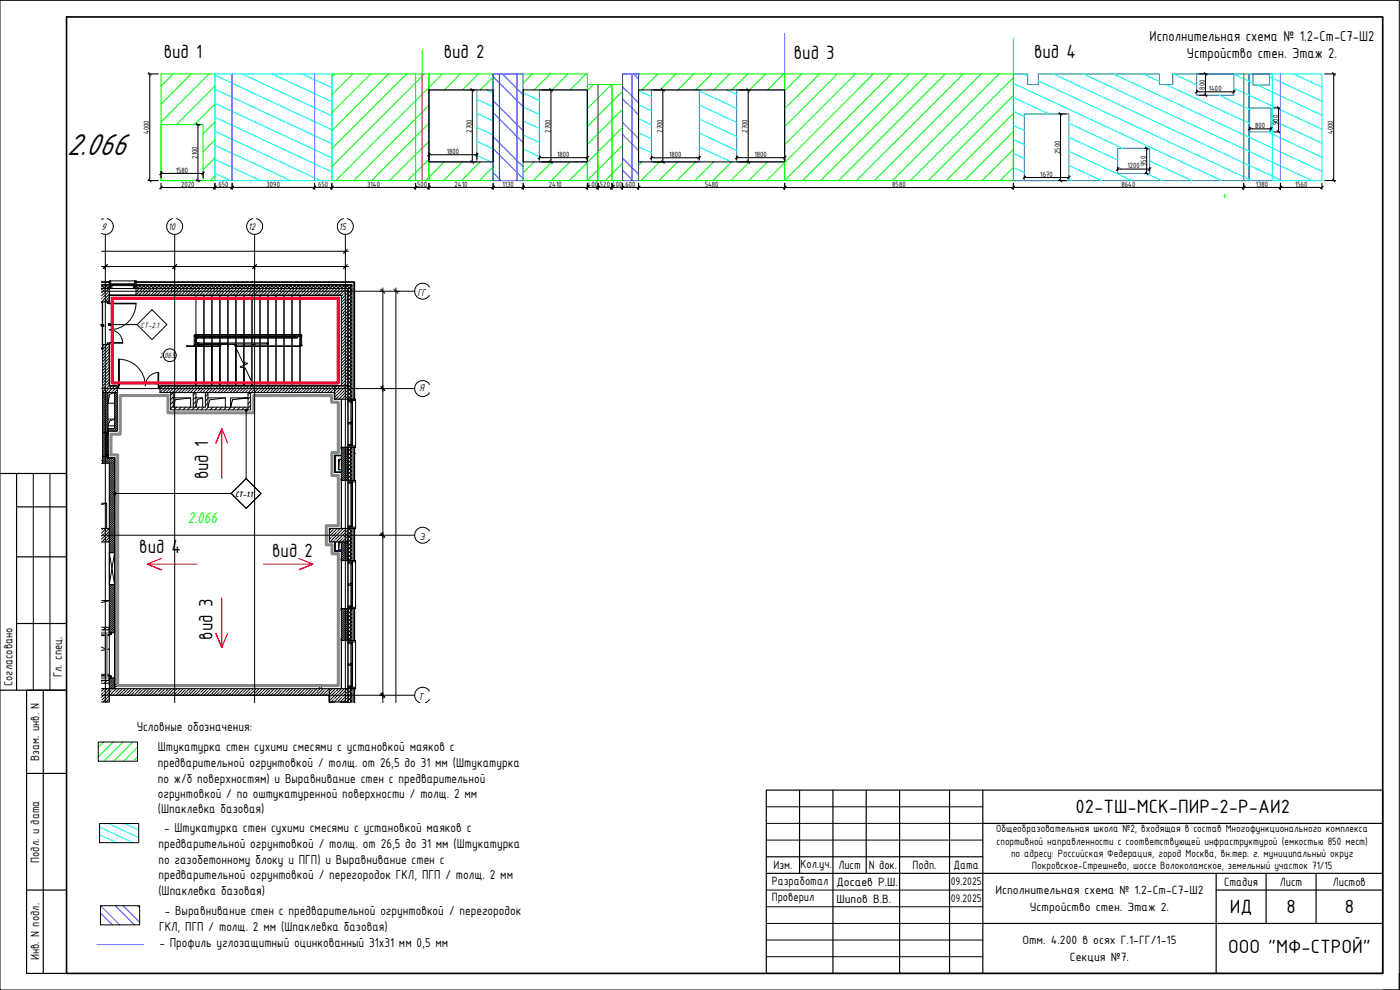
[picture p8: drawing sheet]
<svg xmlns="http://www.w3.org/2000/svg" width="420mm" height="297mm" viewBox="0 0 420 297" stroke-linecap="round" stroke-linejoin="round" font-family="sans-serif">
<defs><g id="words">
<text font-size="9.9" x="20" y="46.6">2.066</text>
<g font-size="6.2">
<text x="49.2" y="17.3">вид 1</text>
<text x="133.2" y="17.3">вид 2</text>
<text x="238.3" y="17.6">вид 3</text>
<text x="310.4" y="17.4">вид 4</text>
<text x="62.5" y="143.8" transform="rotate(-90 62.5 143.8)">вид 1</text>
<text x="41.8" y="165.9">вид 4</text>
<text x="81.7" y="167">вид 2</text>
<text x="63.8" y="192" transform="rotate(-90 63.8 192)">вид 3</text>
<text x="322.8" y="244.1">02-ТШ-МСК-ПИР-2-Р-АИ2</text>
<text x="369.1" y="274.1">ИД</text>
<text x="386.1" y="274.1">8</text>
<text x="403.6" y="274.1">8</text>
<text x="368.6" y="286">ООО &quot;МФ-СТРОЙ&quot;</text>
</g>
<text font-size="5" fill="#0f0" x="56.4" y="157">2.066</text>
<g font-size="4.7">
<text x="345" y="12.3">Исполнительная схема № 1.2-Ст-С7-Ш2</text>
<text x="356.2" y="17.3">Устройство стен. Этаж 2.</text>
</g>
<g font-size="4.2">
<text x="41" y="219.2">Условные обозначения:</text>
<text x="47.3" y="225.3">Штукатурка стен сухими смесями с установкой маяков с</text>
<text x="47.3" y="230">предварительной огрунтовкой / толщ. от 26,5 до 31 мм (Штукатурка</text>
<text x="47.3" y="234.8">по ж/б поверхностям) и Выравнивание стен с предварительной</text>
<text x="47.3" y="239.3">огрунтовкой / по оштукатуренной поверхности / толщ. 2 мм</text>
<text x="47.3" y="244">(Шпаклевка базовая)</text>
<text x="49.3" y="249.8">- Штукатурка стен сухими смесями с установкой маяков с</text>
<text x="47.6" y="254.5">предварительной огрунтовкой / толщ. от 26,5 до 31 мм (Штукатурка</text>
<text x="47.6" y="259.3">по газобетонному блоку и ПГП) и Выравнивание стен с</text>
<text x="47.6" y="263.7">предварительной огрунтовкой / перегородок ГКЛ, ПГП / толщ. 2 мм</text>
<text x="47.6" y="268.5">(Шпаклевка базовая)</text>
<text x="49.4" y="274.4">- Выравнивание стен с предварительной огрунтовкой / перегородок</text>
<text x="47.7" y="279.2">ГКЛ, ПГП / толщ. 2 мм (Шпаклевка базовая)</text>
<text x="47.8" y="284.2">- Профиль углозащитный оцинкованный 31х31 мм 0,5 мм</text>
</g>
<g font-size="3.9">
<text x="18.6" y="203.1" transform="rotate(-90 18.6 203.1)">Гл. спец.</text>
<text x="3.7" y="205.8" transform="rotate(-90 3.7 205.8)">Согласовано</text>
<text x="11.7" y="228.3" transform="rotate(-90 11.7 228.3)">Взам. инв. N</text>
<text x="11.7" y="258.9" transform="rotate(-90 11.7 258.9)">Подл. и дата</text>
<text x="232.1" y="260.8">Изм.</text>
<text x="240.2" y="260.4">Кол.уч.</text>
<text x="251.6" y="260.8">Лист</text>
<text x="260.7" y="260.8">N док.</text>
<text x="273.9" y="260.8">Подп.</text>
<text x="286.1" y="260.6">Дата</text>
<text x="231.6" y="265.4">Разработал</text>
<text x="251" y="265.8">Досаев Р.Ш.</text>
<text x="298.7" y="268.3">Исполнительная схема № 1.2-Ст-С7-Ш2</text>
<text x="367.4" y="265.8">Стадия</text>
<text x="384.1" y="265.8">Лист</text>
<text x="400" y="265.8">Листов</text>
<text x="231.6" y="270.4">Проверил</text>
<text x="251" y="270.8">Шипов В.В.</text>
<text x="309.1" y="273.3">Устройство стен. Этаж 2.</text>
<text x="306.8" y="283.3">Отм. 4.200 в осях Г.1-ГГ/1-15</text>
<text x="11.7" y="288.1" transform="rotate(-90 11.7 288.1)">Инв. N подл.</text>
<text x="321.1" y="288.3">Секция №7.</text>
</g>
<g font-size="3.6">
<text x="285.3" y="265.7">09.2025</text>
<text x="285.3" y="270.7">09.2025</text>
</g>
<g font-size="3.4">
<text x="299" y="249.7">Общеобразовательная школа №2, входящая в состав Многофункционального комплекса</text>
<text x="299" y="253.5">спортивной направленности с соответствующей инфраструктурой (емкостью 850 мест)</text>
<text x="303.4" y="257.2">по адресу: Российская Федерация, город Москва, вн.тер. г. муниципальный округ</text>
<text x="309.7" y="260.9">Покровское-Стрешнево, шоссе Волоколамское, земельный участок 71/15</text>
</g>
<g font-size="3.1">
<text x="30.2" y="69">9</text>
<text x="50.4" y="69">10</text>
<text x="74.5" y="69">12</text>
<text x="101.7" y="69">15</text>
<text x="125.3" y="88.8">ГГ</text>
<text x="125.8" y="117.4">Я</text>
<text x="125.9" y="162">Э</text>
<text x="125.4" y="210">Т</text>
</g>
<g font-size="2.5">
<text x="361.6" y="26.9" transform="rotate(-90 361.6 26.9)">800</text>
<text x="362.8" y="27.4">1400</text>
<text x="44.8" y="40.3" transform="rotate(-90 44.8 40.3)">4000</text>
<text x="141.6" y="39.8" transform="rotate(-90 141.6 39.8)">2700</text>
<text x="165.2" y="39.8" transform="rotate(-90 165.2 39.8)">2700</text>
<text x="198.8" y="39.8" transform="rotate(-90 198.8 39.8)">2700</text>
<text x="224.4" y="39.8" transform="rotate(-90 224.4 39.8)">2700</text>
<text x="376.7" y="38.5">800</text>
<text x="383.6" y="37.5" transform="rotate(-90 383.6 37.5)">900</text>
<text x="400.1" y="40.3" transform="rotate(-90 400.1 40.3)">4000</text>
<text x="59.2" y="47.7" transform="rotate(-90 59.2 47.7)">2100</text>
<text x="134.1" y="46.3">1800</text>
<text x="167.2" y="47.1">1800</text>
<text x="200.8" y="47.2">1800</text>
<text x="226.4" y="47.1">1800</text>
<text x="318.1" y="46.2" transform="rotate(-90 318.1 46.2)">2500</text>
<text x="52.8" y="51.9">1580</text>
<text x="312.2" y="53.1">1670</text>
<text x="338.3" y="50.6">1200</text>
<text x="344" y="49.8" transform="rotate(-90 344 49.8)">950</text>
<text x="54.4" y="56.1">2020</text>
<text x="65.5" y="56.1">650</text>
<text x="80" y="56.1">3090</text>
<text x="95.5" y="56.1">650</text>
<text x="110.2" y="56.1">3140</text>
<text x="125.2" y="56.1">500</text>
<text x="136.4" y="56.1">2410</text>
<text x="150.8" y="56.1">1130</text>
<text x="164.7" y="56.1">2410</text>
<text x="176.3" y="56.1">400</text>
<text x="180.1" y="56.1">520</text>
<text x="183.6" y="56.1">400</text>
<text x="187.7" y="56.1">600</text>
<text x="211.5" y="56.1">5480</text>
<text x="267.8" y="56.1">8580</text>
<text x="336.6" y="56.1">8640</text>
<text x="376.9" y="56.1">1380</text>
<text x="388.7" y="56.1">1560</text>
<text x="42.3" y="98.3">СТ-2.1</text>
<text x="48" y="107.4">2.063</text>
<text x="70.7" y="149">СТ-1.1</text>
</g>
</g></defs>
<g fill="none" stroke="#000" stroke-width=".3">
<path d="M30.5 85.6l.9 1M30.6 84.6l-.1 .1M31.2 85.4l-.7 .7M31.4 85.4l1.2 1.2M31.5 84.6l-.2 .1M31.9 84.6l-.1 .1M32.3 85.4l-1.2 1.2M32.5 85.4l.3 .3M32.8 86l-.6 .6M32.8 84.6l-.1 .1M40.8 85.8l.8 .8M41.1 84.6l-.2 .1"/>
<path d="M41.4 85.4l-.6 .5M41.5 84.6l-.2 .1M41.5 85.4l1.2 1.2-.6 .6M41.6 87.7l-.8 .8M41.8 86.6l-1 1M41.8 87.4v.1M42.4 84.6l-.1 .1M42.5 85.4l-1.2 1.2M42.7 85.4l1.2 1.2M42.8 88.3l-.1 .1M42.9 84.6l-.2 .1M43.6 85.4l-1.2 1.2"/>
<path d="M43.8 85.4l1.2 1.2M43.8 84.6l-.2 .1M44.1 87l-1.1 1.1M44.2 84.6l-.1 .1M44.3 86.7h.1M44.8 85.4l-3.2 3.2M44.9 85.4l1.2 1.2M45 87.9l-.7 .7M45.2 84.6l-.2 .1M45.2 87.7h.1M45.4 86.6l-2 2M45.6 84.6l-.2 .1"/>
<path d="M45.9 85.4l-1.2 1.2M46.1 85.4l1.2 1.2-2 2M46.2 88.6h.1M46.4 86.6l-.9 .9M46.5 84.6l-.1 .1M47 84.6l-.2 .1M47 85.4l-1.2 1.2M47.2 85.4l1.2 1.2M47.5 87.2l-1.1 1.2M47.8 87h.1M47.9 84.6l-.2 .1M48.2 85.4l-1.2 1.2"/>
<path d="M48.2 86.6l-.2 .1M48.3 85.4l1.2 1.2M48.4 84.6l-.2 .1M48.4 88.1l-.4 .5M48.7 87.9h-.1M49.1 86.6l-2 2M49.2 84.6l-.1 .1M49.3 85.4l-1.2 1.2M49.5 85.4l1.2 1.2M49.7 84.6l-.1 .1M50 86.6l-1.1 1.1M50.4 85.4l-1.2 1.2"/>
<path d="M50.6 85.4l1.2 1.2M50.6 84.6l-.1 .1M50.9 86.6l-2 2M50.9 87.5l-1.1 1.1M51.1 84.6l-.2 .1M51.2 87.2h.1M51.6 85.4l-1.2 1.2M51.7 85.4l1.2 1.2M51.8 86.6l-.4 .4M51.9 88.4l-.3 .2M52 84.6l-.1 .1M52.1 88.1h.1"/>
<path d="M52.5 84.6l-.2 .1M52.7 85.4l-1.2 1.2M52.7 86.6l-2 2M52.8 85.4l1.2 1.2M53.4 84.6l-.2 .1M53.4 86.7l-1.1 1.2M53.8 85.4l-1.2 1.2M53.8 84.6l-.1 .1M54 85.4l1.2 1.2M54.4 87.7l-.9 .9M54.6 86.6l-2 2M54.6 87.4v.1"/>
<path d="M54.8 84.6l-.2 .1M55 85.4l-1.2 1.2M55.1 85.4l1.2 1.2M55.2 84.6l-.2 .1M55.5 86.6l-.7 .6M55.5 88.3v.1M56.1 85.4l-1.2 1.2M56.1 84.6l-.1 .1M56.2 85.4l1.2 1.2M56.4 86.6l-2 2M56.6 84.6l-.2 .1M56.9 87l-1.2 1.1"/>
<path d="M57.1 86.7h.1M57.2 85.4l-1.2 1.2M57.4 85.4l1.2 1.2M57.5 84.6l-.2 .1M57.8 87.9l-.7 .7M57.9 84.6l-.1 .1M58 87.7h.1M58.2 86.6l-2 2M58.3 85.4l-1.1 1.2M58.5 85.4l1.2 1.2M58.8 84.6l-.1 .1M58.9 88.6h.1"/>
<path d="M59.1 86.6l-.9 .9M59.3 84.6l-.1 .1M59.5 85.4l-1.2 1.2M59.7 85.4l1.2 1.2M60 86.6l-2 2M60.2 84.6l-.2 .1M60.3 87.2l-1.1 1.2M60.5 87h.1M60.6 85.4l-1.2 1.2M60.7 84.6l-.2 .1M60.8 85.4l1.2 1.2M61 86.6l-.3 .1"/>
<path d="M61.2 88.1l-.4 .5M61.5 87.9h.1M61.6 84.6l-.2 .1M61.7 85.4l-1.2 1.2M61.9 86.6l-2 2M61.9 85.4l1.2 1.2M62.1 84.6l-.2 .1M62.9 85.4l-1.2 1.2M63 84.6l-.2 .1M63 85.4l1.2 1.2M63.4 84.6l-.1 .1M63.7 86.6l-2 2"/>
<path d="M63.7 87.5l-1.1 1.1M64 87.2h.1M64 85.4l-2.3 2.3M64.2 85.4l1.2 1.2M64.3 84.6l-.1 .1M64.6 86.6l-.4 .4M64.6 88.4l-.2 .2M64.8 84.6l-.2 .1M64.9 88.1h.1M65.2 85.4l-1.2 1.2M65.3 85.4l1.2 1.2M65.5 86.6l-2 2"/>
<path d="M65.7 84.6l-.2 .1M66.1 84.6l-.1 .1M66.3 86.7l-1.2 1.2M66.3 85.4l-1.2 1.2M66.4 85.4l1.2 1.2M67.1 84.6l-.2 .1M67.1 87.7l-.8 .9M67.4 87.4v.1M67.4 85.4l-1.2 1.2M67.5 84.6l-.2 .1M67.6 85.4l1.2 1.2M68.3 86.6l-.7 .6"/>
<path d="M68.3 88.3v.1M68.4 84.6l-.1 .1M68.5 85.4l-3.2 3.2M68.7 85.4l1.2 1.2M68.9 84.6l-.2 .1M69.2 86.6l-2 2M69.7 85.4l-1.2 1.2M69.7 87l-1.2 1.1M69.8 85.4l1.2 1.2-2 2M69.8 84.6l-.2 .1M69.9 86.7h.1M70.3 84.6l-.2 .1"/>
<path d="M70.6 87.9l-.7 .7M70.8 87.7h.1M70.8 85.4l-1.2 1.2M70.9 85.4l1.3 1.2M71.2 84.6l-.2 .1M71.6 84.6l-.1 .1M71.7 88.6h.1M71.9 85.4l-1.2 1.2M72.1 85.4l1.2 1.2M72.5 84.6l-.1 .1M72.8 86.6l-2 2M73 84.6l-.2 .1"/>
<path d="M73.1 85.4l-2.1 2.1M73.1 87.2l-1.2 1.2M73.2 85.4l1.2 1.2M73.3 87h.1M73.7 86.6l-.1 .1M73.9 84.6l-.1 .1M74 88.1l-.4 .5M74.2 85.4l-1.2 1.2M74.3 87.9h-.1M74.4 85.4l1.2 1.2-1.2 1.1M74.4 84.6l-.2 .1M74.6 86.6l-2 2"/>
<path d="M75.3 84.6l-.2 .1M75.3 85.4l-1.2 1.2M75.5 85.4l1.2 1.2M75.7 84.6l-.1 .1M76.5 85.4l-1.2 1.2M76.5 86.6l-2 2M76.5 87.5l-1.1 1.1M76.6 85.4l1.2 1.2M76.7 84.6l-.2 .1M76.7 87.2h.1M77.1 84.6l-.2 .1M77.4 86.6l-.4 .4"/>
<path d="M77.4 88.4l-.2 .2M77.6 85.4l-1.2 1.2M77.6 88.1h.1M77.8 85.4l1.2 1.2M78 84.6l-.1 .1M78.3 86.6l-2 2M78.5 84.6l-.2 .1M78.7 85.4l-1.2 1.2M78.9 85.4l1.2 1.2M79 86.7l-1.1 1.2M79.4 84.6l-.2 .1M79.8 84.6l-.1 .1"/>
<path d="M79.9 85.4l-1.2 1.2M79.9 87.7l-.9 .9M80 85.4l1.2 1.2M80.1 86.6l-2 2M80.2 87.4v.1M80.8 84.6l-.2 .1M81 85.4l-1.2 1.2M81 86.6l-.6 .6M81.1 88.3v.1M81.1 85.4l1.2 1.2M81.2 84.6l-.1 .1M82 86.6l-2.1 2"/>
<path d="M82.1 85.4l-1.2 1.2M82.1 84.6l-.1 .1M82.3 85.4l1.2 1.2M82.4 87l-1.1 1.1M82.6 84.6l-.2 .1M82.7 86.7h.1M83.3 85.4l-1.2 1.2M83.4 87.9l-.7 .7M83.4 85.4l1.2 1.2M83.5 84.6l-.2 .1M83.6 87.7h.1M83.8 86.6l-2 2"/>
<path d="M84 84.6l-.2 .1M84.4 85.4l-1.2 1.2M84.5 88.6h.1M84.5 85.4l1.3 1.2M84.7 86.6l-.9 .9M84.9 84.6l-.2 .1M85.3 84.6l-.1 .1M85.5 85.4l-1.2 1.2M85.6 86.6l-2 2M85.7 85.4l1.2 1.2M85.9 87.2l-1.2 1.2M86.1 87h.1"/>
<path d="M86.2 84.6l-.1 .1M86.5 86.6l-.2 .1M86.6 85.4l-1.2 1.2M86.7 84.6l-.2 .1M86.8 88.1l-.5 .5M86.8 85.4l1.2 1.2M87 87.9h.1M87.4 86.6l-2 2M87.6 84.6l-.1 .1M87.8 85.4l-1.2 1.2M87.9 85.4l1.2 1.2M88.1 84.6l-.2 .1"/>
<path d="M88.3 86.6l-1.1 1.1M88.9 85.4l-1.2 1.2M89 84.6l-.2 .1M89.1 85.4l1.2 1.2M89.3 86.6l-2.1 2M89.3 87.5l-1.1 1.1M89.4 84.6l-.1 .1M89.5 87.2h.1M90.1 85.4l-1.2 1.2M90.2 86.6l-.5 .4M90.2 85.4l1.2 1.2M90.2 88.4l-.2 .2"/>
<path d="M90.3 84.6l-.1 .1M90.4 88.1h.1M90.8 84.6l-.2 .1M91.1 86.6l-2 2M91.2 85.4l-1.2 1.2M91.3 85.4l1.2 1.2M91.7 84.6l-.2 .1M91.8 86.7l-1.1 1.2M92.2 84.6l-.2 .1M92.3 85.4l-1.2 1.2M92.5 85.4l1.2 1.2M92.7 87.7l-.9 .9"/>
<path d="M92.9 86.6l-2 2M93 87.4l-.1 .1M93.1 84.6l-.2 .1M93.5 85.4l-1.2 1.2M93.5 84.6l-.1 .1M93.6 85.4l1.2 1.2M93.8 86.6l-.6 .6M93.9 88.3l-.1 .1M94.4 84.6l-.1 .1M94.6 85.4l-1.2 1.2M94.7 85.4l1.2 1.2M94.7 86.6l-2 2"/>
<path d="M94.9 84.6l-.1 .1M95.2 87l-1.1 1.1M95.5 86.7h.1M95.7 85.4l-1.2 1.2M95.8 84.6l-.1 .1M95.8 85.4l1.2 1.2M96.1 87.9l-.6 .7M96.3 84.6l-.2 .1M96.3 87.7h.1M96.6 86.6l-2.1 2M96.8 85.4l-1.2 1.2M97 85.4l1.2 1.2"/>
<path d="M97.2 84.6l-.2 .1M97.3 88.6h.1M97.5 86.6l-.9 .9M97.6 84.6l-.1 .1M98 85.4l-1.2 1.2M98.1 85.4l1.2 1.2-.2 .1M98.4 86.6l-2 2M98.6 84.6l-.2 .1M98.6 87.2l-1.1 1.2M98.9 87h.1M99 84.6l-.2 .1M99.1 85.4l-1.2 1.2"/>
<path d="M99.3 85.4l1.2 1.2M99.6 88.1l-.5 .5M99.8 87.9h.1M99.9 84.6l-.1 .1M100.2 85.4l-1.2 1.2M100.4 84.6l-.2 .1M100.4 85.4l1.2 1.2M101.1 86.6l-1.1 1.1M101.3 84.6l-.2 .1M101.4 85.4l-3.2 3.2M101.5 85.4l1.2 1.2M101.7 84.6l-.1 .1"/>
<path d="M102 86.6l-2 2M102.1 87.5l-1.2 1.1M102.3 87.2h.1M102.5 85.4l-1.2 1.2M102.5 94.3l-.1 .1M102.5 90.6h.1M102.7 85.4l1.2 1.2-2.1 2M102.7 84.6l-.2 .1M102.8 94.1h.1M102.8 97.7l-.4 .3M102.9 86.6l-.4 .4M103 88.4l-.6 .5"/>
<path d="M103 97.5h.1M103.1 84.6l-.1 .1M103.2 88.1h.1M103.2 91.8l-.8 .8M103.4 91.5h.1M103.4 95.2l-1 1M103.6 98.6l-1.1 1.2M103.6 85.4l-1.2 1.2M103.6 91.3l.8-.7 1.2 1.2M103.6 95h.1M103.8 85.4l1.8 1.8M103.9 98.4h.1"/>
<path d="M103.9 89.3l-1.1 1.1M104 84.6l-.1 .1M104.1 92.7l-1.1 1.1M104.1 89h.1M104.4 92.5h.1M104.4 96.1l-1.2 1.2M104.4 97.9l-.3 .3M104.4 99.6l1.2 1.2M104.4 98.5l1.2 1.2M104.4 97.3l1.2 1.2M104.4 88.3l1.2 1.2M104.4 87.1l1.2 1.2"/>
<path d="M104.4 96.2l1.2 1.2M104.4 95.1l1.2 1.2M104.4 93.9l1.2 1.2M104.4 92.8l1.2 1.2M104.4 91.7l1.2 1.2M104.4 89.4l1.2 1.2M104.4 87.8l-2 2M104.4 86.9l-1 1M104.4 89.6l-2 2.1M104.4 91.5l-2 2M104.4 93.3l-2 2M104.4 95.1l-2 2"/>
<path d="M104.4 96.9l-2 2.1M104.4 98.8l-2 2M104.4 88.7v.1M104.4 94.2l-.5 .6M104.4 99.7l-1 1M104.5 84.6l-.2 .1M104.8 85.4l-1.2 1.2M104.9 85.4l.7 .7M105.4 84.6l-.2 .1M105.6 95.8l-1.2 1.2M105.6 85.6l-1.2 1.2M105.6 86.7l-1.2 1.2"/>
<path d="M105.6 87.9l-1.2 1.2M105.6 89l-1.2 1.2M105.6 90.2l-1.2 1.2M105.6 91.3l-1.2 1.2M105.6 92.4l-1.2 1.2M105.6 93.6l-1.2 1.2M105.6 94.7l-1.2 1.2M105.6 96.9l-1.2 1.2M105.6 98.1l-1.2 1.2M105.6 99.2l-1.2 1.2M105.9 84.6l-.2 .1M106.4 84.9l-.1 .2"/>
<path d="M106.4 86.3l-.1 .1M106.4 87.6l-.1 .2M106.4 89l-.1 .2M106.4 90.4l-.1 .2M106.4 91.8l-.1 .1M106.4 93.1l-.1 .2M106.4 94.5l-.1 .2M106.4 95.8l-.1 .2M106.4 97.2l-.1 .2M106.4 98.6l-.1 .1M106.4 100l-.1 .1M106.4 85.4l-.1 .1"/>
<path d="M106.4 86.7l-.1 .2M106.4 88.1l-.1 .2M106.4 89.5l-.1 .1M106.4 90.8l-.1 .2M106.4 92.2l-.1 .2M106.4 93.6l-.1 .1M106.4 94.9l-.1 .2M106.4 96.3l-.1 .2M106.4 97.7l-.1 .1M106.4 99.1l-.1 .1M30.8 119.9l1.6 1.6M30.8 119.3l1.6 1.6"/>
<path d="M30.8 118.8l1.6 1.6M30.8 118.2l1.6 1.6M30.9 105.7l-.1 .1M30.9 114.8h.1M30.9 117.8l1.5 1.4M31.1 109.1l-.3 .3M31.1 105.4v.1M31.3 112.5l-.5 .6M31.3 108.9h.1M31.4 103.4l-.6 .5M31.5 117.8l.9 .9M31.5 116l-.7 .7"/>
<path d="M31.6 112.3h-.1M31.8 106.6l-1 1M31.8 115.7h.1M32 110l-1.1 1.2M32 106.4h.1M32.1 117.8l.3 .3M32.2 113.5l-1.1 1.1M32.2 109.8h.1M32.3 103.4l-1.5 1.4M32.5 104.1l-1.2 1.1M32.5 116.9l-.9 .9M32.5 113.2h.1"/>
<path d="M32.7 103.9h.1M32.7 116.6v.1M32.7 107.5l-1.2 1.2M32.8 104.7l-2 2M32.8 106.5l-2 2M32.8 112l-2 2M32.8 113.8l-2 2M32.8 105.6l-.6 .6M32.8 111.1l-1 1M32.8 112.9l-.1 .1M32.8 108.3l-2 2M32.8 110.1l-2 2"/>
<path d="M32.8 115.6l-2 2M32.8 109.3l-.3 .3M32.8 114.7l-.8 .8M33.5 115.8l-.6 .6M33.6 117.5v.1M34.4 117.8h.1M34.5 115.8l-2 2M35 116.2l-1.2 1.1M35 117.8l-.6 .6M35.2 116h.1M35.2 119.8l-.8 .8M35.2 118.1l-.8 .9"/>
<path d="M35.2 118.7l-.8 .8M35.2 119.3l-.8 .8M35.2 116.9l-.9 .9M48.6 117.1l-.6 .7M48.9 116.9h.1M49.1 115.8l-1.1 1M49.8 117.8h.1M50 115.8l-.9 .9M50.9 115.8l-2 2M51.2 116.4l-1.2 1.2M51.4 116.2h.1M51.8 115.8l-.2 .2"/>
<path d="M52 117.8l-.8 .7M52 119.1l-.8 .8M52.1 117.3l-.5 .5M52.4 117.1h-.1M52.7 115.8l-2 2M53.7 115.8l-1.2 1.1M54.6 115.8l-2 2M54.6 116.7l-1.1 1.1M54.8 116.4h.1M55.5 115.8l-.4 .4M55.5 117.6l-.2 .2M55.7 117.3h.1"/>
<path d="M56.4 115.8l-2 2M57.1 116l-1.1 1.1M58 116.9l-.9 .9M58.2 115.8l-2 2M58.3 116.6l-.1 .1M58.8 117.8l-.8 .7M58.8 119.1l-.8 .8M59.1 115.8l-.6 .6M59.2 117.5v.1M60 115.8l-2 2M60.5 116.2l-1.1 1.1M60.7 116h.1"/>
<path d="M61.5 117.1l-.7 .7M61.7 116.9h.1M61.9 115.8l-2 2M62.4 118.2l-.8 .8M62.4 119.6l-.8 .8M62.6 117.8h.1M62.8 115.8l-.9 .9M63.7 115.8l-2 2M64 116.4l-1.2 1.2M64.2 116.2h.1M64.6 115.8l-.2 .2M64.9 117.3l-.5 .5"/>
<path d="M65.1 117.1h.1M65.5 115.8l-2 2M66.4 115.8l-1.1 1.1M67.3 115.8l-2 2M67.4 116.7l-1.1 1.1M67.6 116.4h.1M68.3 115.8l-.5 .4M68.3 117.6l-.2 .2M68.5 117.3h.1M69.2 115.8l-2 2M69.9 116l-1.1 1.1M70.8 116.9l-.9 .9"/>
<path d="M71 115.8l-2 2M71 116.6v.1M71.9 115.8l-.6 .6M72 117.5l-.1 .1M72.8 115.8l-2 2M73.3 116.2l-1.1 1.1M73.6 116h.1M74.2 117.1l-.6 .7M74.4 116.9h.1M74.6 115.8l-2 2M75.1 117.8l-.7 .6M75.2 119l-.8 .8"/>
<path d="M75.4 117.8h.1M75.6 115.8l-.9 .9M76.5 115.8l-2 2M76.7 116.4l-1.1 1.2M77 116.2h.1M77.4 115.8l-.2 .2M77.6 117.3l-.4 .5M77.9 117.1h.1M78.3 115.8l-2 2M79.2 115.8l-1.1 1.1M80.1 115.8l-2 2M80.2 116.7l-1.2 1.1"/>
<path d="M80.4 116.4h.1M81 115.8l-.4 .4M81.1 117.6l-.2 .2M81.3 117.3h.1M82 115.8l-2.1 2M82.7 116l-1.2 1.1M83.6 116.9l-.9 .9M83.8 115.8l-2 2M83.8 116.6v.1M84.7 115.8l-.7 .6M84.7 117.5v.1M85.6 115.8l-2 2"/>
<path d="M86.1 116.2l-1.2 1.1M86.3 116h.1M87 117.1l-.7 .7M87.2 116.9h.1M87.4 115.8l-2 2M88.2 117.8h.1M88.3 115.8l-.8 .9M89.3 115.8l-2.1 2M89.5 116.4l-1.1 1.2M89.7 116.2h.1M90.2 115.8l-.2 .2M90.4 117.3l-.4 .5"/>
<path d="M90.7 117.1h.1M91.1 115.8l-2 2M92 115.8l-1.1 1.1M92.9 115.8l-2 2M92.9 116.7l-1.1 1.1M93.2 116.4h.1M93.8 115.8l-.4 .4M93.8 117.6l-.2 .2M94.1 117.3h.1M94.7 115.8l-2 2M95.5 116l-1.2 1.1M96.3 116.9l-.8 .9"/>
<path d="M96.6 115.8l-2.1 2M96.6 116.6v.1M97.5 115.8l-.7 .6M97.5 117.5v.1M98.4 115.8l-2 2M98.9 116.2l-1.2 1.1M99.1 116h.1M99.8 117.1l-.7 .7M100 116.9h.1M100.2 115.8l-2 2M100.4 117.4l-.4 .4M100.4 116.5l-.2 .2"/>
<path d="M102.5 107.1l-.1 .1M102.6 103.4h-.1M102.8 106.8v.1M102.8 110.5l-.4 .3M103 101.1l-.6 .6M103 113.9l-.6 .6M103 110.2v.1M103.2 100.9h.1M103.2 104.6l-.8 .7M103.2 113.7h.1M103.4 104.3h.1M103.4 108l-1 1"/>
<path d="M103.6 111.4l-1.1 1.1M103.6 107.7h.1M103.9 111.2h.1M103.9 102.1l-1.1 1.1M103.9 114.8l-1 1M104.1 105.5l-1.1 1.1M104.1 101.8h.1M104.1 114.6h.1M104.4 105.2h.1M104.4 114.4l1.2 1.1M104.4 108.9l-1.2 1.1M104.4 103.3l-.8 .8"/>
<path d="M104.4 110.6l-.3 .3M104.4 113.4l-2 2M104.4 113.2l1.2 1.2M104.4 109.8l1.2 1.2M104.4 101.8l1.2 1.2M104.4 118.9l1 .9M104.4 117.7l1.2 1.2M104.4 116.6l1.2 1.2M104.4 115.4l1.2 1.2M104.4 112l1.2 1.2M104.4 110.9l1.2 1.2M104.4 108.7l1.2 1.2"/>
<path d="M104.4 107.5l1.2 1.2M104.4 106.4l1.2 1.2M104.4 105.3l1.2 1.2M104.4 104.1l1.2 1.2M104.4 103l1.2 1.2M104.4 100.7l1.2 1.2M104.4 100.6l-2 2M104.4 102.4l-2 2M104.4 104.2l-2 2.1M104.4 107.9l-2 2M104.4 109.7l-2 2M104.4 111.5l-2 2.1"/>
<path d="M104.4 115.2l-.5 .6M104.4 107l-.5 .5M104.4 112.5l-1 1M105.6 104.9l-3.2 3.2M105.6 116.2l-1.2 1.2M105.6 100.3l-1.2 1.3M105.6 101.5l-1.2 1.2M105.6 102.6l-1.2 1.2M105.6 103.8l-1.2 1.2M105.6 106l-1.2 1.2M105.6 107.1l-1.2 1.2M105.6 108.3l-1.2 1.2"/>
<path d="M105.6 109.4l-1.2 1.2M105.6 110.5l-1.2 1.2M105.6 111.7l-1.2 1.2M105.6 112.8l-1.2 1.2M105.6 113.9l-1.2 1.2M105.6 115l-1.2 1.2M105.6 117.3l-1.2 1.2M105.6 118.5l-1.2 1.2M105.6 119.6l-.2 .2M106.4 101.3l-.1 .2M106.4 102.7l-.1 .2M106.4 104.1l-.1 .1"/>
<path d="M106.4 105.4l-.1 .2M106.4 106.8l-.1 .2M106.4 108.2l-.1 .1M106.4 109.5l-.1 .2M106.4 110.9l-.1 .2M106.4 112.3l-.1 .1M106.4 113.7l-.1 .1M106.4 115l-.1 .2M106.4 116.4l-.1 .2M106.4 117.8l-.1 .1M106.4 119.1l-.1 .2M106.4 100.4l-.1 .2"/>
<path d="M106.4 101.8l-.1 .2M106.4 103.2l-.1 .1M106.4 104.5l-.1 .2M106.4 105.9l-.1 .1M106.4 107.3l-.1 .1M106.4 108.6l-.1 .2M106.4 110l-.1 .2M106.4 111.4l-.1 .1M106.4 112.7l-.1 .2M106.4 114.1l-.1 .2M106.4 115.5l-.1 .1M106.4 116.8l-.1 .2"/>
<path d="M106.4 118.2l-.1 .2M106.4 119.6l-.1 .1M30.8 139h.1M30.8 127.2l1.6 1.7 .3-.3M30.8 136.9l3.6 3.6M30.8 136.3l3.6 3.6M30.8 135.7l3.6 3.6M30.8 135.2l1.1 1M30.8 134.6l1.1 1M30.8 134.1l1.1 1M30.8 133.5l1.1 1M30.8 132.9l1.1 1"/>
<path d="M30.8 132.4l1.1 1M30.8 131.8l1.1 1M30.8 131.2l1.1 1.1M30.8 130.7l1.1 1M30.8 130.1l1.1 1M30.8 129.5l.2 .3M30.8 129l1.1 1M30.8 128.4l1.6 1.6M30.8 127.8l1.6 1.6M30.8 126.7l1.6 1.6M30.8 126.1l1.6 1.6M30.8 125.6l1.6 1.6"/>
<path d="M30.8 125l1.6 1.6M30.8 124.4l1.6 1.6M30.8 123.9l1.6 1.6M30.8 123.3l1.6 1.6M30.8 122.7l1.6 1.7M30.8 122.2l1.6 1.6M30.8 121.6l1.6 1.6M30.8 121l1.6 1.6M30.8 120.5l1.6 1.6M30.8 138.6l.4 .4M30.8 138l1 1M30.8 137.4l1.5 1.6"/>
<path d="M31 129.8l.9 .8M32.3 136.7l.1 .1M32.8 139.5l1.6 1.5M33 137.4l1.4 1.4M33.2 128.6l-.7 .8M33.5 137.4l.9 .8M33.8 128.6l-.8 .8M34.1 137.4l.3 .3M34.4 128.6l-.8 .8M35.2 121l-.8 .8M35.2 122.1l-.8 .8M35.2 123.2l-.8 .8"/>
<path d="M35.2 124.4l-.8 .8M35.2 125.5l-.8 .8M35.2 120.4l-.8 .8M35.2 121.5l-.8 .8M35.2 122.7l-.8 .8M35.2 123.8l-.8 .8M35.2 124.9l-.8 .8M35.2 126l-.8 .9M35.2 126.6l-.8 .8M35.2 127.2l-.8 .8M35.2 127.8l-.8 .8M35.2 128.3l-1.1 1.1"/>
<path d="M35.2 128.9l-.5 .5M52 120.5l-.8 .7M52 121.8l-.8 .8M53 122.2l-.8 .8M54.4 122.2l-.8 .8M55.7 122.2l-.8 .8M57.1 122.2l-.8 .8M58.8 120.4l-.8 .8M58.8 121.8l-1.2 1.2M59.8 122.2l-.8 .8M61.2 122.2l-.8 .8M62.4 120.9l-.8 .8"/>
<path d="M62.5 122.2l-.8 .8M63.9 122.2l-.8 .8M65.2 122.2l-.8 .8M66.6 122.2l-.8 .8M67.9 122.2l-.8 .8M69.3 122.2l-.8 .8M70.7 122.2l-.8 .8M72 122.2l-.8 .8M73.4 122.2l-.8 .8M75.2 121.7l-1.3 1.3M75.2 120.3l-.8 .8M102.4 139.5l3.2 3.2"/>
<path d="M102.4 138.9l2 2M102.4 138.3l3.2 3.2M102.4 137.8l2 2M102.4 137.2l3.2 3.2M102.4 136.6l2 2M102.4 136.1l3.2 3.2M102.4 135.5l2 2M102.4 134.9l3.2 3.2M102.4 134.4l2 2M102.8 134.2l2.8 2.8M103.4 134.2l1 1.1M104 134.2l.4 .5"/>
<path d="M104.5 134.7l1.1 1.2M104.6 134.2l-.1 .1M105.1 134.2l.5 .6M105.6 134.3l-1.2 1.2M105.6 135.4l-1.2 1.2M105.6 136.6l-1.2 1.2M105.6 137.7l-1.2 1.2M105.6 138.8l-1.2 1.2M105.6 139.9l-1.2 1.2M106.4 136h.1M106.4 134.2l-.1 .1M106.4 135.6l-.1 .1"/>
<path d="M106.4 134.7l-.1 .1M106.4 136.9l-.1 .2M106.4 138.3l-.1 .2M106.4 139.7l-.1 .1M106.4 136l-.1 .2M106.4 137.4l-.1 .1M106.4 138.7l-.1 .2M32.8 159.8l1.6 1.6M32.8 159.2l1.6 1.7M32.8 158.7l1.6 1.6M32.8 158.1l1.6 1.6M32.8 157.6l1.6 1.6"/>
<path d="M32.8 157l1.6 1.6M32.8 156.4l1.6 1.6M32.8 155.9l1.6 1.5M32.8 155.3l1.6 1.6M32.8 154.7l1.6 1.6M32.8 154.2l1.6 1.6M32.8 153.6l1.6 1.6M32.8 153l1.6 1.6M32.8 152.5l1.6 1.6M32.8 151.9l1.6 1.6M32.8 151.3l1.6 1.6M32.8 150.8l1.6 1.6"/>
<path d="M32.8 150.2l1.6 1.6M32.8 149.6l1.6 1.6M32.8 149.1l1.6 1.6M32.8 148.5l1.6 1.6M32.8 148l1.6 1.5M32.8 147.4l1.6 1.6M32.8 146.8l1.6 1.6M32.8 146.2l1.6 1.6M32.8 145.7l1.6 1.6M32.8 145.1l1.6 1.6M32.8 144.5l1.6 1.7M32.8 144l1.6 1.6"/>
<path d="M32.8 143.4l1.6 1.6M32.8 142.8l1.6 1.7M32.8 142.3l1.6 1.6M32.8 141.7l1.6 1.6M32.8 141.1l1.6 1.6M32.8 140.6l1.6 1.6M32.8 140l1.6 1.6M102.4 144l.2 .1M102.4 143.4l.8 .8M102.4 142.9l1.4 1.3M102.4 142.3l1.9 1.8M102.4 141.7l2 2"/>
<path d="M102.4 141.2l2 2M102.4 140.6l3.2 3.2M102.4 140.1l2 1.9M104.4 159.6l1.2 1.2M104.5 143.8l.4 .4M104.6 158.6l1 1M105.1 158.6l-.7 .6M105.6 141.1l-1.2 1.2M105.6 142.2l-1.2 1.2M105.6 143.3l-.8 .9M105.6 159.2l-1.2 1.2M106.4 141l-.1 .2"/>
<path d="M106.4 142.4l-.1 .2M106.4 143.8l-.1 .1M106.4 158.8l-.1 .2M106.4 140.1l-.1 .2M106.4 141.5l-.1 .1M106.4 142.9l-.1 .1M106.4 159.3l-.1 .2M32.8 179.6l1.6 1.6M32.8 179.1l1.6 1.6M32.8 178.5l1.6 1.6M32.8 177.9l1.6 1.6M32.8 177.4l1.6 1.6"/>
<path d="M32.8 176.8l1.6 1.6M32.8 176.2l1.6 1.6M32.8 175.6l1.6 1.7M32.8 165.5l.3 .3M32.8 164.9l.9 .9M32.8 164.4l1.5 1.4M32.8 163.8l1.6 1.6M32.8 163.2l1.6 1.6M32.8 162.7l1.6 1.6M32.8 162.1l1.6 1.6M32.8 161.5l1.6 1.6M32.8 160.9l1.6 1.7"/>
<path d="M32.8 160.4l1.6 1.6M33.1 175.4l1.3 1.3M33.7 175.4l.7 .7M34.2 175.4l.2 .2M102.4 165.5l2.7 2.7M102.4 164.4l3.2 3.2M102.4 163.2l3.2 3.2M102.4 167.7l.4 .4M102.4 167.2l1 1M102.4 166.6l1.6 1.5M102.4 166.1l2 2M102.4 164.9l2 2"/>
<path d="M102.4 163.8l2 2M102.4 162.7l2 2M102.9 162.6l2.7 2.7M103.5 162.6l.9 .9M104.1 162.6l1.5 1.6M104.4 161.9l1.2 1.2M104.4 160.7l1.2 1.2M105.6 160.3l-1.2 1.2M105.6 161.5l-1.2 1.2M105.6 162.6l-1.2 1.2M105.6 163.7l-1.2 1.2M105.6 164.9l-1.2 1.2"/>
<path d="M105.6 166l-1.2 1.2M105.6 167.1l-1 1.1M106.4 160.7l-.1 .1M106.4 160.2l-.1 .2M106.4 161.6l-.1 .1M106.4 162.9l-.1 .2M106.4 164.3l-.1 .2M106.4 165.7l-.1 .1M106.4 167l-.1 .2M106.4 162l-.1 .2M106.4 163.4l-.1 .1M106.4 164.7l-.1 .2"/>
<path d="M106.4 166.1l-.1 .2M106.4 167.5l-.1 .2M31.8 188.2l-.8 .8M32.8 188.6l-.5 .4M32.8 189.3l.5 .5M32.8 188.7l1.1 1.1M32.8 188.1l1.6 1.6M32.8 187.5l1.6 1.7M32.8 187l1.6 1.6M32.8 186.4l1.6 1.6M32.8 185.8l1.6 1.7M32.8 185.3l1.6 1.6"/>
<path d="M32.8 184.7l1.6 1.6M32.8 184.1l1.6 1.6M32.8 183.6l1.6 1.6M32.8 183l1.6 1.6M32.8 182.5l1.6 1.5M32.8 181.9l1.6 1.6M32.8 181.3l1.6 1.6M32.8 180.8l1.6 1.6M32.8 180.2l1.6 1.6M33.3 189.8h.1M102.4 189.3l3 2.9M102.4 188.1l3.2 3.2"/>
<path d="M102.4 187l3.2 3.2M102.4 185.9l3.2 3.2M102.4 184.7l3.2 3.2M102.4 183.6l3.2 3.2M102.4 192.1l.1 .1M102.4 191.5l.7 .7M102.4 191l1.3 1.2M102.4 190.4l1.8 1.8M102.4 189.8l2 2M102.4 188.7l2 2M102.4 187.6l2 2M102.4 186.4l2 2.1"/>
<path d="M102.4 185.3l2 2M102.4 184.2l2 2M102.4 183.1l2 1.9M102.6 182.6l3 3.1M103.1 182.6l1.3 1.3M103.7 182.6l1.9 1.9M104.3 182.6l.1 .2M104.5 183l.3-.4 .8 .8M105.6 183l-1.2 1.1M105.6 184.1l-1.2 1.2M105.6 185.2l-1.2 1.2M105.6 186.3l-1.2 1.2"/>
<path d="M105.6 187.5l-1.2 1.2M105.6 188.6l-1.2 1.2M105.6 189.8l-1.2 1.2M105.6 190.9l-1.1 1.1M105.6 192l-.2 .2M106.4 182.6l-.1 .1M106.4 186.7l-.1 .1M106.4 188.9l-.1 .2M106.4 183.5l-.1 .1M106.4 184.9l-.1 .1M106.4 186.2l-.1 .2M106.4 187.6l-.1 .1"/>
<path d="M106.4 190.3l-.1 .2M106.4 191.7l-.1 .1M106.4 183.9l-.1 .2M106.4 185.3l-.1 .2M106.4 188l-.1 .2M106.4 189.4l-.1 .1M106.4 190.8l-.1 .1M106.4 192.2h.1M30.7 204.2l-.2 .3M32.1 204.2l-.8 .8M32.8 204.9l-.2 .1M32.8 206.2l.4 .4"/>
<path d="M32.8 205.7l1 .9M32.8 205.1l1.5 1.5M32.8 204.5l1.6 1.6M32.8 203.9l1.6 1.7M32.9 203.4l1.5 1.6M33.1 206.6l-.3 .3M33.4 203.4l1 1M33.4 207.2l-.6 .6M33.6 207h.1M34 203.4l.4 .5M34 206.6l-.2 .2M34.3 208.1l-.5 .5"/>
<path d="M34.5 207.9h.1M34.9 206.6l-2 2M35.8 206.6l-1.1 1.1M36.8 206.6l-2.1 2M36.8 207.5l-1.1 1.1M37 207.2h.1M37.6 206.6l-.3 .4M37.7 208.4l-.2 .2M37.9 208.1h.1M38.6 206.6l-2 2M39.3 206.8l-1.1 1.1M40.2 207.7l-.9 .9"/>
<path d="M40.4 206.6l-2 2M40.5 207.4v.1M41.1 208.6h.1M41.3 206.6l-.6 .6M41.4 208.4h-.1M42.2 206.6l-2 2M42.7 207l-1.1 1.1M43 206.8h.1M43.6 207.9l-.6 .7M43.9 207.7h.1M44.1 206.6l-2 2M44.8 208.6h.1"/>
<path d="M44.9 206.6l-.8 .9M45.9 206.6l-2 2M46.1 207.2l-1.1 1.2M46.4 207h.1M46.8 206.6l-.2 .2M47.1 208.1l-.5 .5M47.3 207.9h.1M47.7 206.6l-2 2M48.6 206.6l-1.1 1.1M49.5 206.6l-2 2M49.6 207.5l-1.2 1.1M49.8 207.2h.1"/>
<path d="M50.4 206.6l-.4 .4M50.5 208.4l-.2 .2M50.7 208.1h.1M51.4 206.6l-2 2M52.1 206.8l-1.2 1.1M53 207.7l-.9 .9M53.2 206.6l-2 2M53.2 207.4v.1M53.9 208.6h.1M54.1 206.6l-.7 .6M54.2 208.4h.1M55 206.6l-2 2"/>
<path d="M55.5 207l-1.1 1.1M55.7 206.8h.1M56.4 207.9l-.7 .7M56.7 207.7h.1M56.8 206.6l-2 2M57.6 208.6h.1M57.7 206.6l-.8 .9M58.7 206.6l-2 2M58.9 207.2l-1.1 1.2M59.2 207h.1M59.5 206.6l-.1 .2M59.8 208.1l-.4 .5"/>
<path d="M60.1 207.9h.1M60.5 206.6l-2 2M61.4 206.6l-1.1 1.1M62.3 206.6l-2 2M62.4 207.5l-1.2 1.1M62.6 207.2h.1M63.2 206.6l-.4 .4M63.3 208.4l-.3 .2M63.5 208.1h.1M64.1 206.6l-2 2M64.9 206.8l-1.2 1.1M65.8 207.7l-.9 .9"/>
<path d="M66 206.6l-2 2M66 207.4v.1M66.7 208.6h.1M66.9 206.6l-.6 .6M67 208.4h-.1M67.8 206.6l-2 2M68.3 207l-1.2 1.1M68.5 206.8h.1M69.2 207.9l-.7 .7M69.4 207.7h.1M69.6 206.6l-2 2M70.3 208.6h.1"/>
<path d="M70.5 206.6l-.8 .9M71.4 206.6l-2 2M71.7 207.2l-1.1 1.2M72 207h-.1M72.4 206.6l-.2 .2M72.6 208.1l-.4 .5M72.9 207.9h-.1M73.3 206.6l-2 2M74.2 206.6l-1.1 1.1M75.1 206.6l-2 2M75.1 207.5l-1.1 1.1M75.4 207.2h.1"/>
<path d="M76 206.6l-.4 .4M76.1 208.4l-.3 .2M76.3 208.1h.1M76.9 206.6l-2 2M77.6 206.8l-1.1 1.1M78.6 207.7l-1 .9M78.7 206.6l-2 2M78.8 207.4v.1M79.5 208.6h.1M79.7 206.6l-.7 .6M79.7 208.4h.1M80.6 206.6l-2 2"/>
<path d="M81.1 207l-1.2 1.1M81.3 206.8h.1M82 207.9l-.7 .7M82.2 207.7h.1M82.4 206.6l-2 2M83.1 208.6h.1M83.3 206.6l-.9 .9M84.2 206.6l-2 2M84.5 207.2l-1.1 1.2M84.7 207h.1M85.1 206.6l-.2 .2M85.4 208.1l-.5 .5"/>
<path d="M85.7 207.9h-.1M86 206.6l-2 2M87 206.6l-1.1 1.1M87.9 206.6l-2 2M87.9 207.5l-1.1 1.1M88.2 207.2h.1M88.8 206.6l-.4 .4M88.8 208.4l-.2 .2M89 208.1h.1M89.7 206.6l-2 2M90.4 206.8l-1.1 1.1M91.3 207.7l-.9 .9"/>
<path d="M91.5 206.6l-2 2M91.6 207.4v.1M92.3 208.6h.1M92.4 206.6l-.6 .6M92.5 208.4h.1M93.3 206.6l-2 2M93.8 207l-1.1 1.1M94.1 206.8h.1M94.8 207.9l-.7 .7M95 207.7h.1M95.2 206.6l-2 2M95.9 208.6h.1"/>
<path d="M96.1 206.6l-.9 .9M97 206.6l-2 2M97.3 207.2l-1.2 1.2M97.5 207h.1M97.9 206.6l-.2 .2M98.2 208.1l-.5 .5M98.4 207.9h.1M98.8 206.6l-2 2M98.8 208.4l-.2 .2M98.8 207.5l-.2 .2M102.4 210.7l.1 .1M102.8 210.6l.3 .2"/>
<path d="M103.4 210.6l.2 .2M104 210.6l.2 .2M104.4 210.5l.4 .3M104.4 209.4l1.2 1.2M104.4 208.2l1.2 1.2M104.4 207.1l1.2 1.2M104.6 206.6l-.2 .2M105.1 206.6l.5 .6M105.6 206.7l-1.2 1.2M105.6 207.9l-1.2 1.2M105.6 209l-1.2 1.2M105.6 210.1l-.7 .7"/>
<path d="M106.4 206.7l-.1 .2M106.4 208.1l-.1 .2M106.4 209.5l-.1 .2M106.4 207.2l-.1 .2M106.4 208.6l-.1 .1M106.4 209.9l-.1 .2"/>
</g>
<g fill="none" stroke="#000" stroke-width=".3">
<path d="M30.5 84.6h2.3v.1h-2.3h2.3v1.9h-2.3M30.5 90.6h.3v14.4M30.5 90.7h.2v14.3M32.8 88.6l.1 1.7zM40.8 84.6h65.6v35.2h-.1v-35.1h-65.5zM102.3 88.6h-61.5l61.5 .1M104.4 88.6v-2h-63.6v2h61.6v27.2M30.8 103.4h2v12.4h2.4v2h-4.4zM32.8 103.6l.1 12.1 2.1 .1h-2.2zM51.2 117.8h.8v4.4h6v-4.4h.8v4.4h2.8v-4.4h.8v4.4h12v-4.4h.8v5.2h-24zM100.3 117.9l.1 2M102.3 115.7l-54.3 .1v2h52.4"/>
<path d="M104.4 115.8v-29.2h-63.6v-1.9h65.5v35.1h-1.9M30.5 138.2h.3v.8h-.3M30.8 129.2v-11.4h1.6v11.4v-.6h2v-10.8h.8v11.6h-2.7M30.8 137v2h2v19.6M30.8 129.8v6.6M32.4 137v.4h2v28.4M32.4 129.8v.2M32.5 129.5v7.8h2v69.2M102.3 136.6h-1.9v5.2h1.9M102.4 136.6l-1.8 .1v4.9h1.8M102.4 134.8v8.8M103 134.2h.9"/>
<path d="M104.5 134.2h1.8v10h-1.8M106.3 134.2h.1v10h-.1zM103 144.2h.9M104.4 158.6h1.9v9.6h-1.8M106.3 158.6h.1v9.6h-.1zM32.8 162.6v3.2M32.8 175.4v13.8M34.4 175.4v13.8M100.4 162.7v2.7h1.9M100.6 162.7v2.5h1.8M102.4 162.6v5M103 168.2h.9"/>
<path d="M30.5 188.2h2.3v.8h-2.3M34.4 189.8v13.6M102.4 183.2v8.4M103 192.2h.9M103 182.6h.9M104.5 182.6h1.8v9.6h-1.8M106.3 182.6h.1v9.6h-.1zM32.7 204.1l-2.2 .1h2.3v.8h-2.3M32.8 204v2.6h1.6v-2.6v2.5M32.8 208.6h66M32.8 206.6h66M33.3 203.4h.6"/>
<path d="M98.8 208.7l-.1 2 1.7-.1M102.4 210.6v.2M104.4 206.6h1.9v4.2v-4.2h.1v4.2"/>
</g>
<g fill="none" stroke="#000" stroke-width=".3">
<path d="M30.5 85.8h2.3M30.5 85.4h2.3M30.7 90.7h.1M40.8 85.4h64.8v34.4M40.8 85.8h64.4v34M30.7 105h.1M104.4 134.8v8.8M105.2 134.2v10M105.6 134.2v10M105.2 158.6v9.6M105.6 158.6v9.6M100.4 162.7h.2"/>
<path d="M104.4 162.6v5M104.4 183.2v8.4M105.2 182.6v9.6M105.6 182.6v9.6M104.4 210.6v.2M105.2 206.6v4.2M105.6 206.6v4.2"/>
</g>
<g fill="none" stroke="#000" stroke-width=".3">
<path d="M58.8 88.7v.6M58.8 89.6v10.8M90 88.7v.6M90 89.6v10.8M58.8 101h21.6M58.8 100.6v3.2M58.8 104v10.8M58.8 115v.7M58.8 103.4h9.6M68.5 103.4h1.8M75.6 115.8h.5M80.5 101h9.5"/>
<path d="M90 100.6v3.2M90 104v10.8M90 115v.7"/>
</g>
<path d="M70.3 103.4l2.5 5.3 1.6 .3-2.3 1.1 1.5 .4 2 4.3M75.7 115l.4 .8" fill="none" stroke="#000" stroke-width=".3"/>
<g fill="none" stroke="#000" stroke-width=".3">
<path d="M61.2 88.7v.6M61.2 89.6v10.8M63.6 88.7v.6M63.6 89.6v10.8M66 88.7v.6M66 89.6v10.8M68.4 88.7v.6M68.4 89.6v10.8M70.8 88.7v.6M70.8 89.6v10.8M73.2 88.7v.6M73.2 89.6v10.8"/>
<path d="M75.6 88.7v.6M75.6 89.6v10.8M78 88.7v.6M78 89.6v10.8M80.4 88.7v.6M80.4 89.6v10.8M82.8 88.7v.6M82.8 89.6v10.8M85.2 88.7v.6M85.2 89.6v10.8M87.6 88.7v.6M87.6 89.6v10.8"/>
<path d="M90 88.7v.6M90 89.6v10.8M58.8 101v2.8M58.8 104v10.8M58.8 115v.7M61.2 100.6v.5M61.2 101.5v1.4M61.2 103.2v.6M61.2 104v10.8M61.2 115v.7M63.6 100.6v.5M63.6 101.5v1.4"/>
<path d="M63.6 103.2v.6M63.6 104v10.8M63.6 115v.7M66 100.6v.5M66 101.5v1.4M66 103.2v.6M66 104v10.8M66 115v.7M68.4 100.6v.5M68.4 101.5v1.4M68.4 103.9v10.9M68.4 115v.7"/>
<path d="M70.8 100.6v.5M70.8 101.5v1.4M70.8 103.2v.2M70.8 104.4v10.4M70.8 115v.7M73.2 100.6v.5M73.2 101.5v1.4M73.2 103.2v.2M73.2 108.8v.8M73.2 110.4v4.4M73.2 115v.7M75.6 100.6v.5"/>
<path d="M75.6 101.5v1.4M75.6 114.7v.1M75.6 115v.8M78 100.6v.5M78 101.5v1.4M78 103.2v.6M78 104v10.8M78 115v.7M80.4 101.5v1.4M80.4 103.2v.6M80.4 104v10.8M80.4 115v.7"/>
<path d="M82.8 100.6v.5M82.8 101.5v2.3M82.8 104v10.8M82.8 115v.7M85.2 100.6v.5M85.2 101.5v2.3M85.2 104v10.8M85.2 115v.7M87.6 100.6v.5M87.6 101.5v2.3M87.6 104v10.8M87.6 115v.7"/>
<path d="M90 100.6v3.2M90 104v10.8M90 115v.7"/>
</g>
<g fill="none" stroke="#000" stroke-width=".3">
<path d="M61.2 88.7v.6M61.2 89.6v10.8M63.6 88.7v.6M63.6 89.6v10.8M66 88.7v.6M66 89.6v10.8M68.4 88.7v.6M68.4 89.6v10.8M70.8 88.7v.6M70.8 89.6v10.8M73.2 88.7v.6M73.2 89.6v10.8"/>
<path d="M75.6 88.7v.6M75.6 89.6v10.8M78 88.7v.6M78 89.6v10.8M80.4 88.7v.6M80.4 89.6v10.8M82.8 88.7v.6M82.8 89.6v10.8M85.2 88.7v.6M85.2 89.6v10.8M87.6 88.7v.6M87.6 89.6v10.8"/>
<path d="M61.2 100.6v.5M61.2 101.5v1.4M61.2 103.2v.6M61.2 104v10.8M61.2 115v.7M63.6 100.6v.5M63.6 101.5v1.4M63.6 103.2v.6M63.6 104v10.8M63.6 115v.7M66 100.6v.5M66 101.5v1.4"/>
<path d="M66 103.2v.6M66 104v10.8M66 115v.7M68.4 100.6v.5M68.4 101.5v1.4M68.4 103.9v10.9M68.4 115v.7M70.8 100.6v.5M70.8 101.5v1.4M70.8 103.2v.2M70.8 104.4v10.4M70.8 115v.7"/>
<path d="M73.2 100.6v.5M73.2 101.5v1.4M73.2 103.2v.2M73.2 108.8v.8M73.2 110.4v4.4M73.2 115v.7M75.6 100.6v.5M75.6 101.5v1.4M75.6 114.7v.1M75.6 115v.8M78 100.6v.5M78 101.5v1.4"/>
<path d="M78 103.2v.6M78 104v10.8M78 115v.7M80.4 101.5v1.4M80.4 103.2v.6M80.4 104v10.8M80.4 115v.7M82.8 100.6v.5M82.8 101.5v2.3M82.8 104v10.8M82.8 115v.7M85.2 100.6v.5"/>
<path d="M85.2 101.5v2.3M85.2 104v10.8M85.2 115v.7M87.6 100.6v.5M87.6 101.5v2.3M87.6 104v10.8M87.6 115v.7"/>
</g>
<g fill="none" stroke="#000" stroke-width=".3">
<path d="M30.6 89.5l-.1 .2M30.8 86.6l-.3 .3M30.9 89.3h.1M31.3 87l-.8 .8M31.5 86.7h.1M31.5 90.4l-.1 .2M31.8 90.2h.1M32.2 87.9l-1.1 1.1M32.5 87.7h.1M32.7 86.6l-2.2 2.2M32.8 88.3l-2.3 2.3M32.8 90.1l-.5 .5"/>
<path d="M32.8 87.3l-.1 .2M32.8 89.1l-.8 .9M100.7 118l-.3 .3M100.9 117.8h.1M101.1 115.8l-.7 .7M101.6 118.9l-.8 .9M101.8 118.7h.1M102 115.8l-1.6 1.6M102.3 116.4l-1.2 1.2M102.6 116.2h-.1M102.8 119.6h.1M102.9 115.8l-.1 .2"/>
<path d="M103.2 117.3l-1.1 1.2M103.5 117.1h-.1M103.9 115.8l-3.5 3.4M104.1 118.3l-1.1 1.1M104.4 118h.1M104.4 119.8h.1M104.4 117l-2.7 2.8M104.4 118.9l-.9 .9M104.4 116.1l-.8 .8M30.9 158.6l-.3 .3M31.3 160h.1M31.8 158.6l-1.3 1.3"/>
<path d="M32.7 158.6l-1.2 1.2M32.8 159.5l-2.3 2.3M99.4 158.6l-.6 .5M100 158.9l-1.1 1.1M100.3 158.6h-.1M100.9 159.8l-1.1 1.1M101.2 159.5l-.1 .1M101.2 158.6l-2.4 2.4M102.1 158.6l-.7 .7M103 158.6l-4 4M103.4 159.1l-1.1 1.1M103.6 158.9h.1"/>
<path d="M103.9 158.6h.1M104.4 159l-3.5 3.6M30.7 162.5h-.1M31.1 160.2l-.6 .7M32 161.1l-1.1 1.2M32.2 160.9h.1M32.8 161.3l-1.3 1.3M32.8 160.3l-.3 .4M32.8 162.2l-.4 .4M99.3 161.4l-.5 .5M99.6 161.1h.1M100.2 162.3l-.3 .3"/>
<path d="M100.5 162v.1M101.8 160.7l-1.1 1.1M102.1 160.4h.1M102.8 161.6l-1.1 1M103 161.4h.1M103.6 162.5v.1M103.9 162.3h.1M104.4 160l-1.2 1.1M104.4 160.8l-1.7 1.8M104.4 161.7l-.3 .4M30.9 207.9l-.4 .4M31.1 207.7h.1"/>
<path d="M31.3 206.6l-.8 .8M31.8 208.8l-1.2 1.2M32 208.6h.1M32.2 206.6l-.9 .9M32.7 209.7l-.9 .9M32.8 206.9l-2.3 2.3M32.8 208.7l-1.9 1.9M32.8 210.5l-.1 .1M32.8 207.8l-.6 .6M99.1 209.1l-.3 .2M99.3 208.8h.1M99.7 206.6l-.9 .9"/>
<path d="M100 210l-.6 .6M100.2 209.7h.1M100.6 206.6l-1.8 1.8M100.7 207.5l-1.1 1.1M100.9 207.2h.1M101.6 206.6l-.5 .4M101.6 208.4l-1.1 1.1M101.8 208.1h.1M102.5 206.6l-3.7 3.7M102.5 209.3l-1.1 1.1M102.8 209v.1M103.2 206.8l-1.1 1.1"/>
<path d="M103.4 210.2l-.4 .4M103.7 209.9l-.1 .1M104.1 207.7l-1.1 1.1M104.3 206.6l-4 4M104.4 207.4v.1M104.4 208.3l-2.3 2.3M104.4 210.1l-.5 .5M104.4 209.2l-.5 .5"/>
</g>
<path d="M30.5 86.6h2.3v4h-2.3M100.4 115.8h4v4h-4zM30.5 158.6h2.3v4h-2.3M98.8 158.6h5.6v4h-5.6zM30.5 206.6h2.3v4h-2.3M98.8 206.6h5.6v4h-5.6z" fill="none" stroke="#000" stroke-width=".35"/>
<g fill="none" stroke="#000" stroke-width=".3">
<path d="M32.9 88.6h7.9M32.9 88.7h7.9M58.7 103.8v-.4l.1 .4M58.7 104v10.8M58.7 115v.7M58.8 104v10.8M58.8 115v.7M63.5 103.8v-.4l.1 .4M63.5 104v10.8M63.5 115v.7M63.6 104v10.8M63.6 115v.7"/>
<path d="M65.9 103.8v-.4l.1 .4M65.9 104v10.8M65.9 115v.7M66 104v10.8M66 115v.7M70.7 114.8v-11.4l.1 11.4M70.7 115v.7M70.8 115v.7M73.1 114.8v-11.4l.1 11.4M73.1 115v.7M73.2 115v.7M75.6 114.8v-11.4v11.4"/>
<path d="M75.6 115v.7M102.4 119.8v14.4M102.4 144.2v14.4M102.4 168.2v14.4M102.4 192.2v14.4"/>
</g>
<path d="M34.5 206h61.3v.6M34.5 205.4h61.9v1.2M102.4 210.6l-.1 .2" fill="none" stroke="#000" stroke-width=".3"/>
<path d="M40.8 91a8 8 0 0 1-8 8 4 4 0 0 1 4 4M35.6 107.8a8 8 0 0 1 8 8M47.6 111.8a4 4 0 0 0-4 4" fill="none" stroke="#000" stroke-width=".3"/>
<path d="M32.8 91h8v.2h-8zM32.8 102.8h4v.2h-4zM35.6 107.8h.2v8h-.2zM47.4 111.8h.2v4h-.2z" fill="none" stroke="#000" stroke-width=".3"/>
<g fill="none" stroke="#000" stroke-width=".3">
<path d="M32.2 90.6h.6v.4l-.6 .1zM33.5 85.4h.4v.3h-.4zM39.7 85.4h.4v.3h-.4zM32.2 102.9l.6 .1v.4h-.6zM35.2 115.8h.4l.1 .6h-.5zM47.6 115.8h.4v.6h-.5zM31.9 136.2h.5v.5h-.5zM31.9 130h.5v.6h-.5zM105.3 120.5h.3v.4h-.3zM105.3 126.5h.3v.4h-.3zM105.3 168.9h.3v.4h-.3zM105.3 174.9h.3v.4h-.3z"/>
<path d="M105.3 192.9h.3v.4h-.3zM105.3 198.9h.3v.4h-.3z"/>
</g>
<g fill="none" stroke="#000" stroke-width=".3">
<path d="M59 102.9l.3 .1zM59 101.3h.3v.2h-.3zM59 101.3l.3 .1zM59.5 102.9l.2 .3zM65.7 103.8l.6 .1zM80.1 102.9h.4v.3h-.4zM80.2 102.9h.2v.3h-.2z"/>
<circle cx="59.6" cy="103.8" r=".22"/>
<circle cx="66" cy="103.8" r=".19"/>
</g>
<g fill="none" stroke="#000" stroke-width=".3">
<path d="M55.8 89.4l.6-.1v.3h-.6zM55.9 89.6h.4M55.9 89.3h.4M56.4 89.3h38.4v.3h-38.4M94.8 89.6h.2M94.8 89.3h.2M95 89.3l.5 .1M95 89.6h.4M95 89.3h.4M95.5 89.5l-.5 .1M53.4 115h.1M53.4 115h.6"/>
<path d="M53.5 114.8h.3M53.8 114.8h-.4M53.8 114.8h.1M53.8 114.8h.2M54 114.8h38.4v.2h-38.4zM56.4 103.8v.2M58.3 103.5l.4 .4M58.3 100.8v2.7M58.3 100.8h.1M58.3 103.8h-2.3v.2h10M58.4 100.8h-.1M58.4 100.8h.1"/>
<path d="M58.4 103.5h.1M58.4 103.5h-.1M58.5 103.5h.1M58.5 100.8h.1M58.5 103.5l.2 .3M58.5 102.1h.5M58.5 102.2h.5M58.6 103.5h.1M58.6 100.8h.1M58.7 103.8h.1M58.7 100.4h.1M58.7 100.4l-.4 .4"/>
<path d="M58.7 100.6l-.2 .2v2.7M58.7 100.6v-.2h-.2l-.2 .4M58.7 103.8h7.3M58.8 100.4l-.1 .2M58.8 100.4v.2M58.8 100.4h31.3M59 102.2l-.2 .1v.7h.2M59 101.3h-.2v.8h.2M59 102.1v.1M59 101.5v1.4M59.5 101.1h29.8v.4h-29.8zM59.6 100.6v.5"/>
<path d="M59.7 100.6v.5M59.7 103.2h.7M59.7 102.9h1.5M60.4 103.2v.7M60.4 103.2h.1M60.5 103.2v.7M60.5 103.2h.7M68.4 103.2v.7M68.4 103.2h.1M68.5 103.2v.7M68.5 103.2h7M70.5 103.8h2.6"/>
<path d="M70.6 104h2.5M72.4 100.6v.5M72.5 100.6v.5M73.2 103.8h16.9M73.2 104h16.9M75.5 103.4l1-.2-.9 .2M76.5 103.2h3.6M80.1 102.9h-18.9v.3h7.2M80.4 100.6v.5M80.5 100.6v.5M88.4 100.6v.5M88.5 100.6v.5"/>
<path d="M90.1 103.8v.2M90.1 103.8v.1M90.1 100.6v-.2h.2l.2 .4M90.1 100.6h.1M90.1 100.6l.2 .2M90.1 100.6h-31.4M90.3 103.5h.1M90.3 103.5l-.2 .2M90.3 100.8h.1M90.3 100.8v2.7M90.3 103.6h.1M90.3 100.5h.1"/>
<path d="M90.4 103.6h.1M90.4 100.8h.1M90.4 100.5l.1 .1M90.5 103.6h.1M90.5 103.6h-.1M90.5 100.8h-.1M90.5 103.5h.1M90.5 103.5l-.4 .5M90.5 100.8v2.7M92.4 114.8h.7l-.1 .2h-.6M92.6 114.8h.4M92.6 115h.4"/>
<circle cx="60.4" cy="103.8" r=".05"/>
<circle cx="68.4" cy="103.8" r=".05"/>
</g>
<path d="M32.8 86.6h8M32.8 88.6h8M102.4 119.8v14.4M104.4 119.8v14.4M102.4 144.2v14.4M104.4 144.2v14.4M102.4 168.2v14.4M104.4 168.2v14.4M32.8 189.8v13.6M34.4 189.8v13.6M102.4 192.2v14.4M104.4 192.2v14.4" fill="none" stroke="#000" stroke-width=".3"/>
<path d="M33.9 85.7h5.8M33.9 85.4h5.8M31.9 130v6.7M32.4 130v6.4M105.3 120.9v5.6M105.6 120.9v5.6M105.3 169.3v5.6M105.6 169.3v5.6M105.3 193.3v5.6M105.6 193.3v5.6" fill="none" stroke="#000" stroke-width=".3"/>
<g fill="none" stroke="#000" stroke-width=".3">
<path d="M32.8 84.3h.4v2.3h-.4zM33.6 85.4l-.4-.2v1.4h.4v-.9M40 85.4l.4-.2v1.4h-.4v-.9M40.4 84.3h.4v2.3h-.4zM104.4 119.8h2.3v.4h-2.3zM104.4 133.4h1.4v.4h-1.4zM104.4 134.2v-.4h2.3v.4h-2.2M105.3 126.8h-.9v.4h1.4l-.2-.4M105.3 120.6h-.9v-.4h1.4l-.2 .4M104.4 157.8h1.4v.4h-1.4zM104.4 144.6h1.4v.4h-1.4zM104.4 144.2v.4h2.3v-.4h-2.2"/>
<path d="M104.4 158.2h2.3v.4h-2.3zM104.4 168.2v.4h2.3v-.4h-2.2M105.3 175.2h-.9v.4h1.4l-.2-.4M105.3 169h-.9v-.4h1.4l-.2 .4M104.4 192.2v.4h2.3v-.4h-2.2M104.4 181.8h1.4v.4h-1.4zM104.4 182.6v-.4h2.3v.4h-2.2M105.3 199.2h-.9v.4h1.4l-.2-.4M105.3 193h-.9v-.4h1.4l-.2 .4M104.4 205.8h1.4v.4h-1.4zM104.4 206.2h2.3v.4h-2.3z"/>
</g>
<g fill="none" stroke="#000" stroke-width=".3">
<path d="M33.6 85.2h6.4M33.6 86.6h6.4M104.4 120.6v6.2M104.4 127.2v6.2M105.8 120.6v6.2M105.8 127.2v6.2M104.4 145v12.8M105.8 145v12.8M104.4 169v6.2M104.4 175.6v6.2M105.8 169v6.2M105.8 175.6v6.2"/>
<path d="M104.4 193v6.2M104.4 199.6v6.2M105.8 193v6.2M105.8 199.6v6.2"/>
</g>
<path d="M32.1 130.6v5.6M32.2 130.6v5.6M105.3 127.2v6.2M105.6 127.1v6.4M105.3 145v12.8M105.6 144.9v13M105.3 175.6v6.2M105.6 175.5v6.4M105.3 199.6v6.2M105.6 199.5v6.4" fill="none" stroke="#000" stroke-width=".3"/>
<path d="M32.8 165.8l1.6 9.6h-1.6v-9.6h1.6v9.6M32.8 175.4l1.6-9.6v9.6M34.4 165.8h-1.6v9.6h1.6M30.5 190.4h2.3v.3h-2.3M32.8 190h.6v.4h-.6zM30.5 202.3h2.3v.3h-2.3M32.8 202.8h.6v.4h-.6h.6v-.4h-.6v.4z" fill="none" stroke="#000" stroke-width=".3"/>
<path d="M30.5 194.1l.8 .4 1.5 .3-2.3 .4M30.5 190.4h2.3M30.5 202.8h2.3" fill="none" stroke="#000" stroke-width=".3"/>
<g fill="none" stroke="#000" stroke-width=".3">
<path d="M34.4 117.8l-1.5 .5-.5 2.7h2M52 119.4h5.2v2.8M57.2 119.4l-4.6 .5-.6 2.3M58.8 119.4h2v2.8M60.8 119.4l-1.5 .5-.5 2.3M62.4 119.4h5.2v2.8M67.6 119.4l-4.6 .5-.6 2.3M69.2 119.4h5.2l-4.6 .5-.6 2.3zM30.8 129.2v.6h.6h-.6zM30.8 136.4v.5l.6 .1h-.6zM31.1 129.8h1M31.4 136.9h1l.1-.5v.6l-.6-.1"/>
<path d="M31.4 137h1v.6l.1-.6M31.4 129.8h.5M32.1 129.8h.1M32.4 129.2l.1 .6h-.6h.5zM32.4 125.8h2l-1.5 .5-.5 1.5h2M102.4 134.2h.6h-.6v.6zM103.9 134.2h.6v.6l-.1-.6zM30.5 151h1.5v7.6M32 151l-1.5 .4M101.6 141l.2-3 .6-.2h-.8v3.2h.8M102.4 143.6v.5l.6 .1h-.6zM104.4 143.6l.1 .6h-.6l.5-.1z"/>
<path d="M101.6 162.6v2.4h.8M102.4 167.6v.5l.6 .1h-.6zM102.4 162.6l-.6 .2-.2 2.2M103.9 168.1h.5l.1-.5v.6zM30.5 180.2h2.3l-2.3 .6M32.7 189.2l.1 .6h.5h-.6zM33.1 189.8h1M33.3 189.8h.6M34.1 189.8h.1M34.4 189.2l.1 .6h-.6h.5zM102.4 191.6v.6h.6h-.6zM102.4 182.6h.6h-.6v.6z"/>
<path d="M103.9 182.6h.6v.6l-.1-.6zM104.4 191.6l.1 .6h-.6h.5zM32.7 203.4h.6h-.5v.6zM33.9 203.4h.6v.6l-.1-.6z"/>
</g>
<g fill="none" stroke="#000" stroke-width=".3">
<path d="M32.8 84.3h8M33.2 85.2h7.2M106.7 119.8v14.4M105.8 120.2v13.6M106.7 134.2h.1M105.8 144.6v13.6M106.7 144.2v14.4M106.7 158.6h.1M105.8 168.6v13.6M106.7 168.2v14.4M105.8 192.6v13.6M106.7 192.2v14.4"/>
<path d="M106.7 182.6h.1M106.7 206.6h.1"/>
</g>
<g fill="#0080ff" stroke="#0080ff" stroke-width=".3">
<path d="M100.4 136.7l.2 5.1zM100.4 136.7l.2 5.1z"/>
<path d="M100.4 136.6l2 .1zM100.4 136.6l2 .1z"/>
<path d="M100.6 141.6l1.8 .2zM100.6 141.6l1.8 .2z"/>
<path d="M100.4 162.7l.2 2.7zM100.4 162.7l.2 2.7z"/>
<path d="M100.6 165.2l1.8 .2zM100.6 165.2l1.8 .2z"/>
</g>
<path d="M33.7 89.5h67.8v25.4h-67.8z" fill="none" stroke="#f00" stroke-width=".92"/>
<path d="M36.1 118.7h14.3v5.2h25.7v-5.2h23.4v2h2v15.1h-1.9v6.9h1.9v15h-3.6v5.8h1.7v2.7h1.9v39.5h-66.2v-69.2h-2v-6.2h2.8zM30.5 190h1.4v13.3h-1.4" fill="none" stroke="#888" stroke-width=".92"/>
<path d="M31 65.6l-.5 .2M32.2 65.6a2.38 2.38 0 0 1 1.6 3.2 2.38 2.38 0 0 1-3.3 1.2M51.8 65.6a2.38 2.38 0 0 0-1.4 3.7 2.38 2.38 0 0 0 4 0 2.38 2.38 0 0 0-1.4-3.7M75.8 65.6a2.38 2.38 0 0 0-1.3 3.7 2.38 2.38 0 0 0 3.9 0 2.38 2.38 0 0 0-1.4-3.7M103 65.6a2.38 2.38 0 0 0-1.3 3.7 2.38 2.38 0 0 0 3.9 0 2.38 2.38 0 0 0-1.4-3.7M128.9 86.1a2.38 2.38 0 0 0-3.6-.5 2.38 2.38 0 0 0 0 3.6 2.38 2.38 0 0 0 3.6-.6M128.9 115.4a2.38 2.38 0 0 0-3.6-.6 2.38 2.38 0 0 0 0 3.6 2.38 2.38 0 0 0 3.6-.6M128.9 159.3a2.38 2.38 0 0 0-3.6-.5 2.38 2.38 0 0 0 0 3.6 2.38 2.38 0 0 0 3.6-.6M128.9 207.4a2.38 2.38 0 0 0-3.9-.3 2.38 2.38 0 0 0 1 3.7M128.9 209.8l-.6 .7-.6 .3" fill="none" stroke="#000" stroke-width=".3"/>
<path d="M31.6 70.3v140.5M52.4 70.3v140.5M76.4 70.3v140.5M103.6 70.3v140.5M30.5 87.4h94M30.5 116.6h94M30.5 160.6h94M30.5 208.6h94" fill="none" stroke="#000" stroke-width=".3"/>
<circle cx="51" cy="106.6" r="1.92" fill="none" stroke="#000" stroke-width=".3"/>
<g fill="none" stroke="#000" stroke-width=".3">
<path d="M30.5 97.6h.3M32.8 97.4h8.3l4.5-4.5 4.5 4.5-4.5 4.5-4.5-4.5M73.9 123v20.6l-4.5 4.5 4.5 4.4 4.5-4.4-4.5-4.5M73.9 143.6l-4.5 4.5h-34.9M73.9 143.6l4.5 4.5-4.5 4.4-4.5-4.4"/>
<circle cx="30.8" cy="97.6" r=".19"/>
<circle cx="32.9" cy="97.4" r=".19"/>
<circle cx="73.9" cy="123" r=".19"/>
<circle cx="34.5" cy="148" r=".19"/>
</g>
<g fill="#000" stroke="#000" stroke-width=".3">
<path d="M30.6 97.8h.3zM30.7 97.8h.1zM32.7 97.4h.4zM32.7 97.5h.3zM32.7 97.6h.2zM32.8 97.6h.1zM34.4 147.9h.1zM34.4 148.3h.1z"/>
<path d="M30.7 97.5h.1zM30.7 97.5h.1zM30.7 97.5h.1z"/>
<path d="M30.7 97.5h.2zM30.6 97.5h.3z"/>
<path d="M30.6 97.5h.3zM30.6 97.5h.3z"/>
<path d="M30.6 97.8h.3zM30.6 97.8h.3z"/>
<path d="M30.6 97.8h.3zM30.6 97.8h.3z"/>
<path d="M30.6 97.8h.3zM30.6 97.8h.2zM30.7 97.8h.1zM30.7 97.8h.1z"/>
<path d="M30.6 97.5h.3zM30.6 97.5h.3z"/>
<path d="M30.6 97.5h.3zM30.6 97.5h.3z"/>
<path d="M30.6 97.5h.3zM30.6 97.5h.3z"/>
<path d="M30.6 97.8h.3zM30.6 97.8h.3z"/>
<path d="M30.6 97.8h.3zM30.6 97.8h.3zM30.6 97.8h.3z"/>
<path d="M30.6 97.5h.3zM30.6 97.5h.3z"/>
<path d="M30.6 97.5l.3 .1zM30.6 97.5l.3 .1zM30.6 97.6h.3zM30.6 97.6h.3z"/>
<path d="M30.6 97.6h.3zM30.6 97.6h.3zM30.6 97.6h.3zM30.6 97.6h.3z"/>
<path d="M30.6 97.6h.3zM30.6 97.6h.3z"/>
<path d="M30.6 97.6l.3 .1zM30.6 97.6l.3 .1zM30.6 97.7h.3zM30.6 97.7h.3z"/>
<path d="M30.6 97.7h.3zM30.6 97.7h.3zM30.6 97.7h.3zM30.6 97.7h.3z"/>
<path d="M30.6 97.7l.3 .1zM30.6 97.7l.3 .1z"/>
<path d="M32.8 97.2h.1zM32.7 97.2h.2zM32.7 97.2h.2z"/>
<path d="M32.8 97.2h.1zM32.8 97.2h.1zM32.7 97.2h.2z"/>
<path d="M32.7 97.2l.3 .1zM32.7 97.2l.3 .1zM32.7 97.3h.3zM32.7 97.3h.3z"/>
<path d="M32.7 97.5l.2 .1zM32.7 97.5l.2 .1zM32.7 97.6h.2z"/>
<path d="M32.7 97.5h.3zM32.7 97.5h.2z"/>
<path d="M32.7 97.3h.3zM32.7 97.3h.3z"/>
<path d="M32.7 97.3h.3zM32.7 97.3h.3zM32.7 97.3h.3zM32.7 97.3h.3z"/>
<path d="M32.7 97.3h.3zM32.7 97.3h.3z"/>
<path d="M32.7 97.5h.3zM32.7 97.5h.3zM32.7 97.5h.3z"/>
<path d="M32.7 97.5h.3zM32.7 97.5h.3zM32.7 97.5h.3zM32.7 97.5h.3z"/>
<path d="M32.7 97.3h.4zM32.7 97.3h.4z"/>
<path d="M32.7 97.3l.4 .1zM32.7 97.3l.4 .1zM32.6 97.4h.5z"/>
<path d="M32.6 97.4h.5zM32.6 97.4h.5zM32.6 97.4h.5zM32.6 97.4h.5z"/>
<path d="M32.6 97.4h.5zM32.6 97.4h.5zM32.7 97.4h.4zM32.7 97.4h.4z"/>
<path d="M32.7 97.4h.4zM32.7 97.4l.3 .1zM32.7 97.5h.3zM32.7 97.5h.3z"/>
<path d="M73.8 122.8l.2 .1zM73.8 122.8l.2 .1zM73.8 122.9h.2zM73.8 122.9h.2z"/>
<path d="M73.8 122.9h.2zM73.7 122.9h.3z"/>
<path d="M73.8 123.2h.2zM73.8 123.2h.1z"/>
<path d="M73.7 122.9h.3zM73.7 122.9h.3zM73.7 122.9h.3zM73.7 122.9h.3z"/>
<path d="M73.7 122.9h.3zM73.7 122.9h.3z"/>
<path d="M73.7 123.2h.3zM73.7 123.2h.3z"/>
<path d="M73.7 123.2h.3zM73.7 123.2h.3zM73.8 123.2h.2zM73.8 123.2h.2z"/>
<path d="M73.7 122.9h.3zM73.7 122.9h.3zM73.7 122.9h.3zM73.7 122.9h.3z"/>
<path d="M73.7 122.9l.3 .1zM73.7 122.9l.3 .1z"/>
<path d="M73.7 123h.4zM73.7 123h.4z"/>
<path d="M73.7 123.1h.3zM73.7 123.1h.3zM73.7 123.1h.3zM73.7 123.1h.3zM73.7 123.1h.3zM73.7 123.1h.3z"/>
<path d="M73.7 123.1h.3zM73.7 123.1l.3 .1zM73.7 123.2h.3zM73.7 123.2h.3z"/>
<path d="M73.7 123h.4zM73.7 123h.4zM73.7 123h.4zM73.7 123h.4z"/>
<path d="M73.7 123h.4zM73.7 123h.4z"/>
<path d="M73.7 123l.4 .1zM73.7 123l.4 .1z"/>
<path d="M73.7 123.1h.4zM73.7 123.1h.3z"/>
<path d="M34.4 147.9h.1zM34.4 147.9h.1z"/>
<path d="M34.4 147.9h.2zM34.3 147.9h.3zM34.3 147.9h.3zM34.3 147.9h.3z"/>
<path d="M34.4 148.2l.1 .1zM34.4 148.2l.1 .1z"/>
<path d="M34.3 147.9l.3 .1zM34.3 147.9l.3 .1zM34.3 148h.3zM34.3 148h.3zM34.3 148h.3zM34.3 148h.3z"/>
<path d="M34.3 148.2h.3zM34.3 148.2h.2z"/>
<path d="M34.3 148h.3zM34.3 148h.3zM34.3 148h.3zM34.3 148h.3z"/>
<path d="M34.3 148.2h.3zM34.3 148.2h.3zM34.3 148.2h.3zM34.3 148.2h.3z"/>
<path d="M34.3 148h.3zM34.3 148h.3zM34.3 148h.3zM34.3 148h.3z"/>
<path d="M34.3 148l.3 .1zM34.3 148l.3 .1zM34.3 148.1h.3zM34.3 148.1h.3z"/>
<path d="M34.3 148.1h.3zM34.3 148.1h.3z"/>
<path d="M34.3 148.1h.3zM34.3 148.1h.3zM34.3 148.1h.3zM34.3 148.1h.3z"/>
<path d="M34.3 148.1l.3 .1zM34.3 148.1l.3 .1zM34.3 148.2h.3zM34.3 148.2h.3z"/>
<path d="M34.3 148.2h.3zM34.3 148.2h.3zM34.3 148.2h.3zM34.3 148.2h.3zM34.3 148.2h.3zM34.3 148.2h.3z"/>
</g>
<g fill="none" stroke="#000" stroke-width=".3">
<path d="M30.5 80h74.1M30.5 75.4h74.1M31.6 79.9v1M52.4 79.9v1M76.4 79.9v1M103.6 75.4v1M103.6 79.9v1M113.9 87.4h1M114.9 86.4v124.4M118.7 87.4h1.1M118.8 86.4v124.4M113.9 116.6h1"/>
<path d="M113.9 160.6h1M113.9 208.6h1"/>
</g>
<!-- layer: 0 -->
<g fill="none" stroke="#000" stroke-width=".3">
<path d="M0 .1h419.9v296.9h-419.9zM44.6 21.8l.8 .8M44.9 22.2v.8M59 37l.8 .8M59.4 37.4v.8M141.3 26.6l.8 .8M141.7 27v.8M165 26.6l.7 .8M165.3 27v.8M198.5 26.6l.9 .8M198.9 27v.8M224.2 26.6l.7 .8"/>
<path d="M224.5 27v.8M317.9 33.8l.8 .8M318.3 34.2v.8M359.1 27.6h.8M359.5 27.2l-.8 .8M361.4 28.2l.8 .8M361.4 21.8l.8 .8M361.8 22.2v.8M361.8 27.8v.8M369.5 27.6h.8M370.7 27.2l-.8 .8M375 38.7h.8"/>
<path d="M375.4 38.3l-.8 .8M380.6 38.7h.8M381.8 38.3l-.8 .8M383.3 39.2l.8 .8M383.3 32l.8 .8M383.7 32.4v.8M383.7 38.8v.8M399.9 21.8l.8 .8M400.3 22.2v.8M44.6 53.8l.8 .8M44.9 53.4v.8M48.3 56.3h.8"/>
<path d="M48.3 52h.8M48.7 55.8l-.8 .9M48.7 51.6l-.8 .8M59 53.8l.8 .8M59.4 53.4v.8M60.1 52h.9M61.3 51.6l-.8 .8M63.7 56.3h.8M64.5 56.2h.8M64.9 55.8l-.8 .9M68.9 56.2h1.6M70.1 55.8l-.8 .9"/>
<path d="M93.6 56.2h1.6M94.8 55.8l-.8 .9M98.8 56.2h1.6M100 55.8l-.8 .9M123.9 56.2h1.6M125.1 55.8l-.8 .9M127.9 56.2h1.6M128.7 46.4h.8M129.1 55.8l-.8 .9M129.1 46l-.8 .8M141.3 48.2l.8 .8M141.7 47.8v.8"/>
<path d="M142.3 46.4h.8M143.5 46l-.8 .8M147.2 56.2h1.6M148.4 55.8l-.8 .9M156.2 56.2h1.6M157.4 55.8l-.8 .9M161.9 47.3h.8M162.3 46.9l-.8 .8M165 48.2l.7 .8M165.3 47.8v.8M175.5 56.2h1.6M175.5 47.3h.8"/>
<path d="M176.7 55.8l-.8 .9M176.7 46.9l-.8 .8M178.7 56.2h1.6M179.9 55.8l-.8 .9M182.8 56.2h.9M184 55.8l-.8 .9M186.8 56.2h.8M187.3 55.8l-.9 .9M190.9 56.2h1.5M192.1 55.8l-.9 .9M195.5 47.3h.8M195.9 47l-.8 .7"/>
<path d="M198.5 48.2l.9 .8M198.9 47.8v.8M209.1 47.3h.8M210.3 47l-.8 .7M221.1 47.3h.8M221.5 46.9l-.8 .8M224.2 48.2l.7 .8M224.5 47.8v.8M234.7 47.3h.8M234.7 56.2h.8M235.5 56.3h.8M235.9 46.9l-.8 .8"/>
<path d="M235.9 55.8l-.8 .9M303.3 56.3h.8M304.1 56.2h.8M304.5 55.8l-.8 .9M307.4 53.3h.8M307.8 52.9l-.8 .8M317.9 53.8l.8 .8M318.3 53.4v.8M320 53.3h.8M321.2 52.9l-.8 .8M335.4 50.7h.8M335.8 50.3l-.8 .8"/>
<path d="M343.7 51.7l.8 .8M343.7 44.1l.8 .8M344.1 44.5v.8M344.1 51.3v.8M344.2 50.7h.8M345.4 50.3l-.8 .8M372.5 56.2h1.6M373.7 55.8l-.8 .9M383.5 56.2h1.6M384.7 55.8l-.8 .9M396 56.2h.7M397.2 55.8l-.9 .9"/>
<path d="M399.9 53.8l.8 .8M400.3 53.4v.8M32.2 79.4l-1.2 1.2M53 79.4l-1.2 1.2M77 79.4l-1.2 1.2M104.2 79.4l-1.2 1.2M104.2 74.8l-1.2 1.2M114.3 86.8l1.2 1.2M118.2 86.8l1.2 1.2M114.3 116l1.2 1.2M10 142.1v65M15 142.1v65"/>
<path d="M114.3 160l1.2 1.2M114.3 208l1.2 1.2M230 242.1h65M230 247.1h65M230 252.1h65M230 267.1h65M230 272.1h65M230 277.1h65M230 282h65M230 287.1h65M419.9 292.1v4.9h-4.9"/>
</g>
<path d="M30.5 104.5l.3-.1-.3 .2" fill="none" stroke="#000" stroke-width=".3"/>
<path d="M30.5 104.5l.3-.1z" fill="#000" stroke="#000" stroke-width=".3"/>
<!-- layer: 0 -->
<path d="M68.3 132.9l-1.7-4.2-1.8 4.2 1.8-4.2v14.9M48.5 167.5l-4.3 1.8 4.3 1.7-4.3-1.7h14.9M66.6 179.4v14.9l-1.8-4.3 1.8 4.3 1.7-4.3M89.6 167.5l4.3 1.8-4.3 1.7 4.3-1.7h-14.9" fill="none" stroke="#f00" stroke-width=".32"/>
<g fill="none" stroke="#0f0" stroke-width=".32">
<path d="M126.7 15.1v7.1M304.1 11.7v10.5M48.3 22.2h16.2v32h-16.2zM48.3 37.4h12.7v16.8h-12.7zM52 22.2l-3.7 3.6M57.4 22.2l-9.1 9M62.8 22.2l-14.5 14.4M64.5 25.8l-11.6 11.6M64.5 31.2l-6.2 6.2M64.5 36.6l-3.5 3.5M99.6 22.2h25.1v32h-25.1zM100.5 22.2l-.9 .8"/>
<path d="M105.8 22.2l-6.2 6.2M111.2 22.2l-11.6 11.6M116.6 22.2l-17 17M122 22.2l-22.4 22.4M124.7 22.2h2v32h-2zM126.7 22.2h2v32h-2zM127.4 22.2l-27.8 27.8M128.7 22.2h19.3v32h-19.3zM128.7 31.6l-22.5 22.6M128.7 37l-17.2 17.2M132.8 22.2l-32 32M138.2 22.2l-4.8 4.8"/>
<path d="M143.6 22.2l-4.8 4.8M148 23.1l-3.9 3.9M157 22.2h19.3v32h-19.3zM159.7 22.2l-2.7 2.7M165.1 22.2l-4.8 4.8M170.5 22.2l-4.8 4.8M175.9 22.2l-4.8 4.8M176.3 25.4h3.2v28.8h-3.2zM178.1 25.4l-1.8 1.8M179.5 25.4h4.2v28.8h-4.2zM183.5 25.4l-7.2 7.2M183.7 25.4h3.1v28.8h-3.1z"/>
<path d="M186.8 27.4l-10.5 10.6M186.8 32.8l-10.5 10.6M186.8 38.2l-15.9 16M191.6 22.2h43.9v32h-43.9zM192.1 22.2l-.5 .4M197.4 22.2l-4.7 4.8M202.8 22.2l-4.8 4.8M208.2 22.2l-4.8 4.8M213.6 22.2l-4.8 4.8M219 22.2l-4.8 4.8M224.4 22.2l-4.8 4.8M229.8 22.2l-4.8 4.8"/>
<path d="M235.2 22.2l-4.8 4.8M235.5 22.2h68.6v32h-68.6zM240.6 22.2l-5.1 5M246 22.2l-10.5 10.4M251.3 22.2l-15.8 15.8M256.7 22.2l-21.2 21.2M262.1 22.2l-32 32M267.5 22.2l-32 32M272.9 22.2l-32 32M278.3 22.2l-32 32M283.7 22.2l-32 32M289.1 22.2l-32.1 32"/>
<path d="M294.4 22.2l-32 32M299.8 22.2l-32 32M304.1 23.3l-30.9 30.9M304.1 28.6l-25.5 25.6M304.1 34l-20.1 20.2M304.1 39.4l-14.7 14.8M64.5 42l-3.5 3.5M64.5 47.4l-3.5 3.5M64.5 52.8l-1.4 1.4M128.7 42.4l-11.8 11.8M128.7 47.8l-6.4 6.4M133.3 48.6l-5.6 5.6"/>
<path d="M138.7 48.6l-5.6 5.6M144.1 48.6l-5.6 5.6M148 50.1l-4.1 4.1M160.3 48.6l-3.3 3.3M165.7 48.6l-5.6 5.6M171.1 48.6l-5.6 5.6M186.8 43.6l-10.6 10.6M186.8 49l-5.2 5.2M192.6 48.6l-1 1M198 48.6l-5.6 5.6M203.4 48.6l-5.6 5.6M208.8 48.6l-5.6 5.6"/>
<path d="M214.2 48.6l-5.6 5.6M219.5 48.6l-5.5 5.6M224.9 48.6l-5.6 5.6M230.3 48.6l-5.6 5.6M304.1 44.8l-9.3 9.4M304.1 50.2l-4 4M367.6 58.2v1.1"/>
</g>
<g fill="none" stroke="#0ff" stroke-width=".32">
<path d="M64.5 22.2h5.2v32h-5.2zM64.5 39.4l31.7 14.8M64.5 35.2l35.1 16.4M64.5 31l35.1 16.3M64.5 26.8l35.1 16.3M64.5 22.5l35.1 16.4M69.7 22.2h24.7v32h-24.7zM72.7 22.2l26.9 12.5M81.7 22.2l17.9 8.3M90.7 22.2l8.9 4.1M94.4 22.2h5.2v32h-5.2zM143.1 38.2l4.9 2.3"/>
<path d="M143.1 34l4.9 2.3M143.1 29.8l4.9 2.3M146.1 27l1.9 .9M157 36.3l4.9 2.3M157 32.1l4.9 2.3M157 27.9l4.9 2.3M191.6 39.8l3.9 1.8M191.6 35.6l3.9 1.8M191.6 31.4l3.9 1.8M191.6 27.2l3.9 1.8M209.9 39.9l11.2 5.3M209.9 35.7l11.2 5.3"/>
<path d="M209.9 31.5l11.2 5.2M209.9 27.3l11.2 5.2M218.2 27l2.9 1.3M304.1 37.6l3.3 1.6M304.1 33.4l3.3 1.6M304.1 29.2l10.7 5M304.1 25l62.6 29.2M307.1 22.2l1.3 .6M311.6 24.3l64.1 29.9M316.1 22.2l68.6 32M320.8 37l16 7.5M325.1 22.2l68.6 32"/>
<path d="M334.1 22.2l62.6 29.2M343.1 22.2l4.9 2.2M350 25.4l25 11.6M352.1 22.2l7 3.2M365.9 28.6l9.1 4.2M370.3 26.5l26.4 12.3M370.3 22.2l5.7 2.7M377.3 25.5l19.4 9.1M380.4 39.6l16.3 7.6M381 23l15.7 7.4M381.4 35.8l15.3 7.2M381.9 22.2h2.4v32h-2.4z"/>
<path d="M384.3 22.2h12.4v32h-12.4zM388.2 22.2l8.5 3.9M64.5 47.8l13.7 6.4M64.5 43.6l22.7 10.6M64.5 52l4.7 2.2M143.1 46.6l4.2 2M143.1 42.4l4.9 2.3M157 44.7l4.9 2.3M157 40.5l4.9 2.3M191.6 48.2l.8 .4M191.6 44l3.9 1.8M209.9 48.4l.5 .2"/>
<path d="M209.9 44.1l9.5 4.5M304.1 50.2l3.3 1.6M304.1 46l3.3 1.6M304.1 41.8l3.3 1.6M320.8 53.8l.8 .4M320.8 49.6l9.8 4.6M320.8 45.4l18.9 8.8M320.8 41.2l14.6 6.8M344.1 52.1l4.6 2.1M345 48.3l12.7 5.9"/>
</g>
<path d="M128.7 27h14.4v21.6h-14.4zM161.9 27h14.4v21.6h-14.4zM195.5 27h14.4v21.6h-14.4zM221.1 27h14.4v21.6h-14.4zM304.1 22.2h4.3v3.2h3.2v-3.2h36.4v3.2h4v-3.2h21.2v32h-69.1zM307.4 34.2h13.4v20h-13.4zM359.1 22.2h11.2v6.4h-11.2zM373.2 22.2h1.7v32h-1.7zM374.9 22.2h7v32h-7zM375 32.4h6.4v7.2h-6.4zM376 22.2h5v3.3h-5zM335.4 44.5h9.6v7.6h-9.6z" fill="none" stroke="#2776bb" stroke-width=".32"/>
<g fill="none" stroke="#00f" stroke-width=".32">
<path d="M235.5 10.2v12M148 22.2h1.9v32h-1.9zM148 33.8l9 9.1M148 23.1l9 9M148 30.2l9 9.1M149.9 22.2h5.2v32h-5.2zM150.7 22.2l6.3 6.3M155.1 22.2h1.9v32h-1.9zM186.8 22.2h2.9v32h-2.9zM186.8 29.6l4.8 4.8M186.8 36.8l4.8 4.8M186.8 26l4.8 4.8"/>
<path d="M189.7 22.2h1.9v32h-1.9zM190.2 22.2l1.4 1.4M148 44.6l9 9M148 51.8l2.4 2.4M148 41l9 9.1M186.8 51.2l3.1 3M186.8 40.4l4.8 4.8M186.8 47.6l4.8 4.8"/>
</g>
<path d="M128.7 27h19.3v21.6h-19.3zM157 27h19.3v21.6h-19.3zM191.6 27h43.9v21.6h-43.9z" fill="none" stroke="#000" stroke-width=".32"/>
<g fill="none" stroke="#000" stroke-width=".32">
<path d="M44.4 22.2h3.1M44.9 23v30.4M58.8 37.4h1.3M59.4 38.2v15.2M141.2 27h1.1M141.7 27.8v20M162.7 27h3.2M165.3 27.8v20M196.3 27h3.2M198.9 27.8v20M221.9 27h3.2M224.5 27.8v20"/>
<path d="M317.7 34.2h2.3M318.3 35v18.4M359.1 27v.8M359.9 22.2h2.4M359.9 28.6h2.4M359.9 27.6h9.6M361.8 23v4.8M370.3 27v.8M375 38.1v.7M375.8 38.7h4.8M381.4 38.1v.7M382.2 39.6h2.1"/>
<path d="M382.2 32.4h2.1M383.7 33.2v5.6M397.5 22.2h3.3M400.3 23v30.4M44.4 54.2h3.1M48.3 51.5v1.9M48.3 55v1.8M49.1 56.3h14.6M49.1 52h11M58.8 54.2h1.3M61 51.5v1.9M64.5 55v1.8"/>
<path d="M65.3 56.2h3.6M69.7 55v1.8M70.5 56.2h23.1M94.4 55v1.8M95.2 56.2h3.6M99.6 55v1.8M100.4 56.2h23.5M124.7 55v1.8M125.5 56.2h2.4M128.7 45.9v1.9M128.7 55v1.8M129.5 56.2h17.7"/>
<path d="M129.5 46.4h12.8M141.2 48.6h1.1M143.1 45.9v1.9M148 55v1.8M148.8 56.2h7.4M157 55v1.8M157.8 56.2h17.7M161.9 46.7v1.1M162.7 48.6h3.2M162.7 47.3h12.8M176.3 46.7v1.1M176.3 55v1.8"/>
<path d="M177.1 56.2h1.6M179.5 55v1.8M180.3 56.2h2.5M183.7 56.2h3.1M183.7 55v1.8M186.8 55v1.8M187.6 56.2h3.3M191.6 55v1.8M192.4 56.2h42.3M195.5 46.8v1M196.3 47.3h12.8M196.3 48.6h3.2"/>
<path d="M209.9 46.8v1M221.1 46.7v1.1M221.9 48.6h3.2M221.9 47.3h12.8M235.5 46.7v1.1M235.5 55v1.8M236.3 56.3h67M304.1 55v1.8M304.9 56.2h67.6M307.4 52.7v.7M308.2 53.3h11.8M317.7 54.2h2.3"/>
<path d="M320.8 52.7v.7M335.4 50.2v1.1M336.2 50.7h8M343.6 52.1h.6M343.6 44.5h.6M344.1 45.3v6M345 50.2v1.1M373.2 55v1.8M374.1 56.2h9.4M384.3 55v1.8M385.1 56.2h10.9M396.7 55v1.8"/>
<path d="M397.5 54.2h3.3"/>
</g>
<path d="M69.7 22.2v32M94.4 22.2v32M126.7 22.2v32M179.5 25.4l-.1 29.1M373.2 22.2v32M384.3 22.2v32" fill="none" stroke="#f0f" stroke-width=".32"/>
<!-- layer: 0 -->
<path d="M20 5.1h395v287h-395z" fill="none" stroke="#000" stroke-width=".49"/>
<g fill="none" stroke="#000" stroke-width=".35">
<path d="M0 142.1h20M5 152.1h15M5 142.1v65M5 167.1h15M5 187.1h15M0 207.1h20h-12v85h12M13 207.1v85M8 232.1h12M230 237.1h185v55h-185zM240 237.1v24.9M250 237.1v55M260 237.1v24.9"/>
<path d="M270 237.1v55M285 237.1v55M295 237.1v55M230 257.1h65M295 247.1h120M8 267.1h12M230 262h185M295 277.1h120M365 262v30.1M365 267.1h50M380 262v15.1M395 262v15.1"/>
</g>
<path d="M31 222.6l-1.5 1.6M34 222.6l-4.5 4.5M36.9 222.6l-5.7 5.8M39.9 222.6l-5.8 5.8M41.3 224.2l-4.2 4.2M41.3 227.1l-1.3 1.3" fill="none" stroke="#0f0" stroke-width=".3"/>
<path d="M29.5 222.6h11.8v5.8h-11.8zM29.9 247.1h11.7v5.7h-11.7zM30.2 271.7h11.7v5.8h-11.7z" fill="none" stroke="#000" stroke-width=".3"/>
<path d="M29.1 283.4h14" fill="none" stroke="#f0f" stroke-width=".32"/>
<!-- layer: 0 -->
<path d="M29.9 252.7l.2 .1M29.9 250.4l5.1 2.4M29.9 248.1l10 4.7M32.6 247.1l9 4.2M37.5 247.1l4.1 1.9" fill="none" stroke="#0ff" stroke-width=".3"/>
<path d="M30.2 273.9l3.5 3.6M30.2 271.7l5.7 5.8M34.6 271.7l5.8 5.8M36.9 271.7l5 5.1M41.3 271.7l.6 .6" fill="none" stroke="#00f" stroke-width=".3"/>
<use href="#words"/>
</svg>
